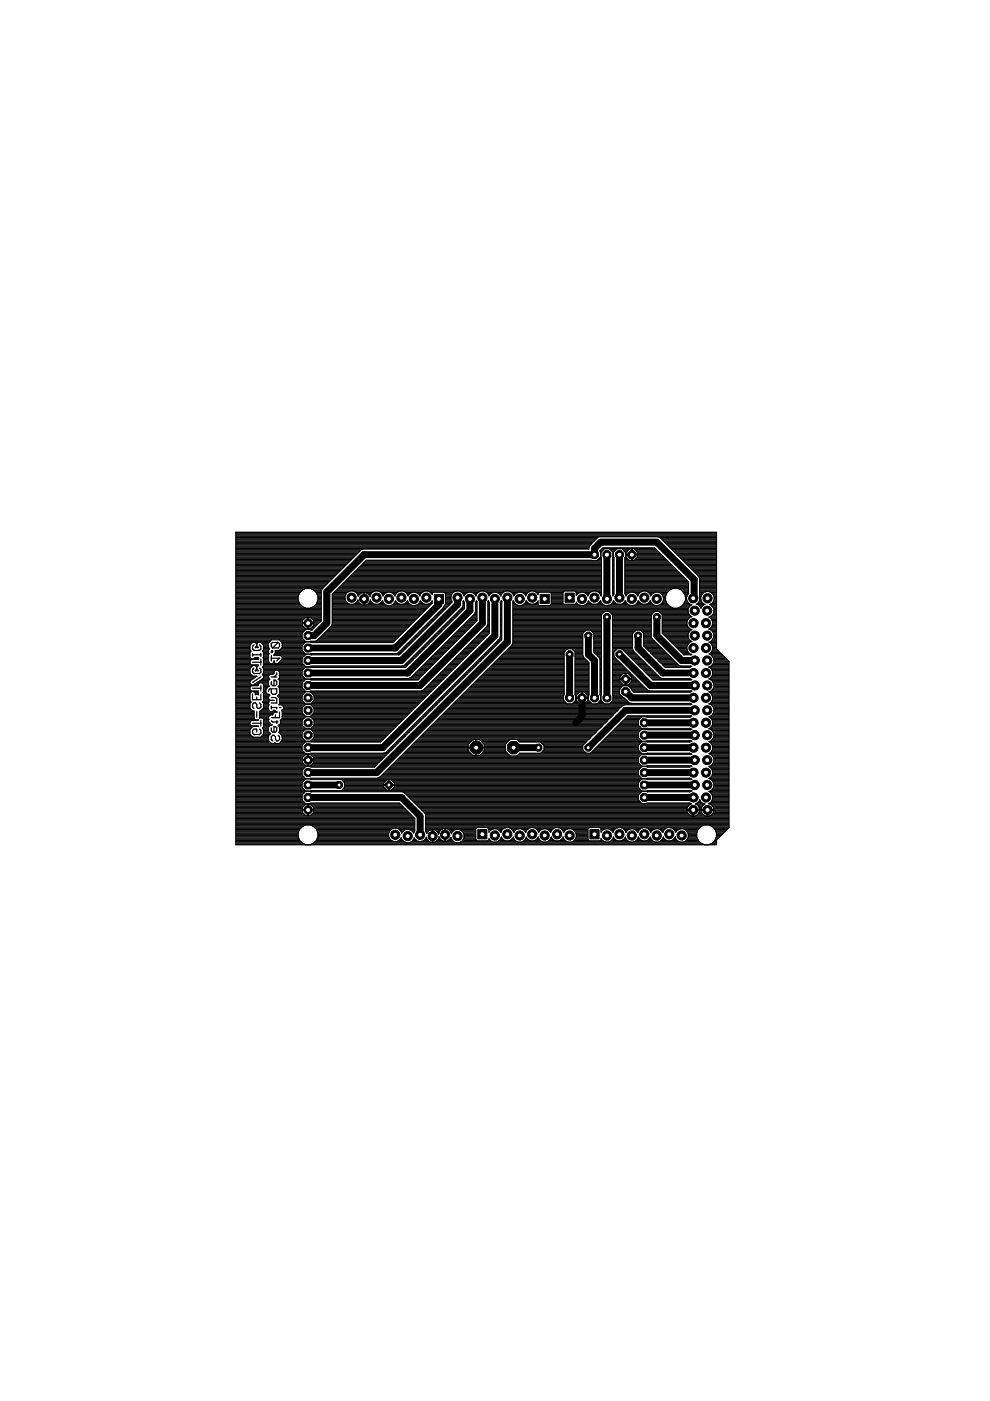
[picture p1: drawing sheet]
<svg xmlns="http://www.w3.org/2000/svg" width="210mm" height="297mm" viewBox="0 0 210 297" stroke-linecap="round" stroke-linejoin="round" font-family="sans-serif">
<g fill="none" stroke="#000" stroke-width=".28">
<path d="M53.6 138.5v.6M53.6 138.8h1.7M53.8 136.7l-.2 .3v.6l.2 .3h1.2l.3-.3v-.6l-.3-.3M55.3 138.5v.6M55.3 139.8v1.2M57.5 138h.3v.3h-.3zM57.5 139v1.1M57.5 139.6h1.8l-.6 .5M59 136.2l.3 .3v.6l-.3 .3h-1.2M59 136.2h-1.2l-.3 .3v.6l.3 .3M59 136.2l-1.2 1.2M53.6 147.2v1.2h1.7v-1.2"/>
<path d="M53.6 153.3h1.7M53.6 145.9h1.7M53.6 140.4h1.7M53.8 141.6l-.2 .3v.6l.2 .3h1.2l.3-.3v-.6l-.3-.3M54.4 147.8v.6M54.4 150.9v1.2M55 154.6l.3 .3v.6l-.3 .2h-1.2l-.2-.2v-.6l.2-.3h.6v.6M55 149l.3 .3v.6l-.3 .3h-.3l-.3-.3v-.6l-.3-.3h-.3l-.2 .3v.6l.2 .3M55.3 145.4v1.1M55.3 152.7v1.2M55.3 143.5l-1.7 1.2M57.5 147.9h.9l.3 .3v.9h-1.2"/>
<path d="M57.5 144.5v.6l.3 .3h.6l.3-.3v-.6l-.3-.3h-.3v1.2M57.5 146v.9l.3 .3h.6l.3-.3v-.9h-1.5l-.3 .3v.3M57.5 149.7v.6M57.5 154.3v.6l.3 .3h.6l.3-.3v-.6l-.3-.2h-.3v1.1M57.5 150h1.2v.3M57.5 152.8l.3 .3h1.2M57.5 143.5h1.2M58.4 151.6v.5M58.7 142.6v.3l-.6 .6M58.7 152.8v.6M59 155.9l.3 .3v.6l-.3 .3h-.3l-.3-.3v-.6l-.3-.3h-.3l-.3 .3v.6l.3 .3M59.3 151v1.1h-1.8"/>
<path d="M59.3 150h.3"/>
</g>
<g fill="none" stroke="#000" stroke-width=".21">
<path d="M50 112.8h101.9v24.8l2.7 2.7v35.2l-2.7 2.6v1h-101.9zM50 118.8h24.3M50 116.1h74.9M50 117.5h25.6M50 117.7h25.4M50 119.9h23.3M50 119.7h23.4M50 119.5h23.6M50 119.3h23.8M50 119.2h24M50 119h24.2M50 118.6h24.5"/>
<path d="M50 118.4h24.7M50 118.3h24.9M50 118.1h25.1M50 117.9h25.2M50 117.4h25.8M50 117.2h26M50 117h26.1M50 116.8h26.3M50 116.6h26.5M50 116.5h26.9M50 116.3h74.9M50 115.9h74.9"/>
<path d="M50 115.8h75M50 115.6h75.1M50 115.4h75.3M50 115.2h75.5M50 115h75.6M50 114.9h75.8M50 114.7h76M50 114.5h76.2M50 114.3h76.4M50 114.1h76.6M50 114h76.7M50 113.8h101.9"/>
<path d="M50 113.6h101.9M50 113.4h101.9M50 113.2h101.9M50 113.1h101.9M50 112.9h101.9M76.6 119.9h50.9M76.7 119.7h50.8M76.9 119.5h50.6M77.1 119.3h50.4M77.3 119.2h50.2M77.4 119h50.1M77.6 118.8h47.9"/>
<path d="M77.7 118.8l-7.3 7.2M126.6 118.8h.9M126.8 118.6h.7M127 118.4h.5M127.2 118.3h.3M127.2 117l.1 1.1-.7 .8-1.2-.1M127.2 117v-.2l.6-.7h11l7.2 7.3v2.4a1.39 1.39 0 0 0-.4 1.4 1.39 1.39 0 0 0 1.1 1l-.6 .5M127.2 116.8h.5M127.2 117h.3M127.3 117.5h.1M127.3 117.7h.1M127.3 118.1h.1"/>
<path d="M127.3 117.9h.1M127.3 117.4h.1M127.3 117.2h.1M127.3 116.6h.6M127.5 116.5h.5M127.7 116.3h11.2M129.3 116.5h1.4M129.5 116.6h1M129.7 116.8h.6M129.9 118.8h.3M129.9 119.9h.3M129.9 119.7h.3"/>
<path d="M129.9 119.5h.3M129.9 119.3h.3M129.9 119.2h.3M129.9 119h.3M129.9 118.6h.3M129.9 118.4h.3M129.9 118.3h.3M129.9 117h.2M129.9 117.5h.2M129.9 117.7h.2M129.9 118.1h.2M129.9 117.9h.2"/>
<path d="M129.9 117.4h.2M129.9 117.2h.2M132 116.5h1.4M132.2 116.6h1M132.3 116.8h.7M132.5 118.8h9M132.5 119.9h10M132.5 119.7h9.8M132.5 119.5h9.7M132.5 119.3h9.5M132.5 119.2h9.3M132.5 119h9.1"/>
<path d="M132.5 118.6h.8M132.5 118.4h.6M132.5 118.3h.4M132.5 117h.4M132.6 117.5h7.6M132.6 117.7h7.8M132.6 118.1h.2M132.6 117.9h.2M132.6 117.4h.2M132.6 117.2h.2M132.8 117.5v-.4l.7-.7h.4v2.4M132.8 117.7v.4"/>
<path d="M132.8 118.1l.7 .7M133.9 118.6h.2M133.9 118.4h.2M133.9 118.3h.2M133.9 118.1h.2M133.9 117.9h.2M133.9 117.4h.2M133.9 117.2h.2M133.9 117h.2M133.9 116.8h.2M133.9 116.6h.2M133.9 116.5h.2"/>
<path d="M134.6 116.5h4.5M134.7 118.6h6.6M134.7 116.6h4.6M134.8 118.4h6.3M134.9 116.8h4.6M135 118.3h5.9M135.1 117h4.6M135.2 117.5v-.4l-.7-.7h-.4v2.4M135.2 118.1l-.7 .7M135.2 117.7v.4M135.2 118.1h5.5M135.2 117.9h5.3"/>
<path d="M135.2 117.4h4.8M135.2 117.2h4.6M139.9 114h12M140.1 114.1h11.8M140.3 114.3h11.6M140.4 114.5h11.5M140.6 114.7h11.3M140.8 114.9h11.1M141 115h10.9M141.1 115.2h10.8M141.3 115.4h10.6M141.5 115.6h10.4"/>
<path d="M141.7 115.8h10.2M141.9 115.9h10M142 116.1h9.9M142.2 116.3h9.7M142.4 116.5h9.5M142.6 116.6h9.3M142.8 116.8h9.1M142.9 117h9M143.1 117.2h8.8M143.3 117.4h8.6M143.5 117.5h8.4M143.7 117.7h8.2"/>
<path d="M143.8 117.9h8.1M144 118.1h7.9M144.2 118.3h7.7M144.4 118.4h7.5M144.6 118.6h7.3M144.7 118.8h7.2M144.9 119h7M145.1 119.2h6.8M145.3 119.3h6.6M145.5 119.5h6.4M145.6 119.7h6.3M145.8 119.9h6.1"/>
<path d="M50 132.3h17.5M50 133.5h16.2M50 136h7.2M50 138.9h3M50 138.5h3M50 125.6h13.6M50 126.9h13.2M50 128.3h13.8M50 136.2h3.6M50 140h3.2M50 139.6h3.3M50 139.4h3.1"/>
<path d="M50 139.3h3M50 139.1h3M50 138.7h3M50 138.4h3M50 138.2h3.1M50 138h3.2M50 137.8h3M50 137.6h3M50 137.5h3M50 137.3h3M50 137.1h3M50 136.9h3"/>
<path d="M50 136.8h3M50 136.6h3.2M50 136.4h3.4M50 135.8h7.4M50 135.7h7.6M50 135.5h14.3M50 135.3h14.1M50 135.1h14.1M50 135h14.1M50 134.8h14.1M50 134.6h14.1M50 134.4h14.1"/>
<path d="M50 134.2h14.1M50 134h14.2M50 133.9h14.4M50 133.7h14.6M50 133.3h16.4M50 133.2h14.6M50 133h14.5M50 132.8h14.3M50 132.6h14.1M50 132.4h14.1M50 132.1h15.2M50 131.9h14.1"/>
<path d="M50 131.7h14.1M50 131.6h14.2M50 131.4h14.4M50 131.2h14.5M50 131h14.7M50 130.8h18.1M50 130.6h18.1M50 130.5h18.1M50 130.3h18.1M50 130.1h18.1M50 129.9h18.1M50 129.8h18.1"/>
<path d="M50 129.6h18.1M50 129.4h18.1M50 129.2h18.1M50 129h18.1M50 128.9h14.7M50 128.7h14.3M50 128.5h14M50 128.1h13.6M50 128h13.5M50 127.8h13.4M50 127.6h13.4M50 127.4h13.3"/>
<path d="M50 127.2h13.2M50 127.1h13.2M50 126.7h13.2M50 126.5h13.2M50 126.3h13.3M50 126.2h13.3M50 126h13.4M50 125.8h13.5M50 125.5h13.8M50 125.3h13.9M50 125.1h14.1M50 124.9h14.5"/>
<path d="M50 124.7h18.4M50 124.5h18.6M50 124.4h18.8M50 124.2h19M50 124h19.2M50 123.8h19.3M50 123.7h19.5M50 123.5h19.7M50 123.3h19.8M50 123.1h20M50 122.9h20.2M50 122.7h20.4"/>
<path d="M50 122.6h20.6M50 122.4h20.8M50 122.2h20.9M50 122h21.1M50 121.9h21.3M50 121.7h21.5M50 121.5h21.6M50 121.3h21.8M50 121.1h22M50 121h22.2M50 120.8h22.4M50 120.6h22.6"/>
<path d="M50 120.4h22.7M50 120.2h22.9M50 120.1h23.1M53 137.8v-1l.6-.6h.5l.3 .3v.4l-.3 .4h.7l-.3-.4v-.4l.3-.3h.4l.7 .6v1M53 137.8l.3 .3-.3 .2v1.1l.3 .3h.5l.3-.3 .8 .1M53.3 139.8l-.3 .4M53.8 139.6h1M54 139.4h.8M54.1 136.2h.6M54.1 137.3h.7M54.3 137.1h.3M54.3 136.4h.3"/>
<path d="M54.4 136.9h.1M54.4 136.8h.1M54.4 136.6h.1M54.9 139.5l-.1 .3h-4.8M55.3 136.2h1.7M55.5 136.4h1.5M55.6 136.6h1.4M55.7 138h1.3M55.7 138.2h1.3M55.8 139.5l.1 1.7-.3 .3 .3 .2v1l-.3 .3h1.6M55.8 139.4h1.2M55.8 136.8h1.2"/>
<path d="M55.9 138.9h1.1M55.9 138.5h1.1M55.9 139.8h1.1M55.9 137.8l-.3 .3 .3 .2-.1 1.2M55.9 140h1.1M55.9 139.6h1.1M55.9 139.3h1.1M55.9 139.1h1.1M55.9 138.7h1.1M55.9 138.4h1.1M55.9 137.8h1.1M55.9 137.6h1.2"/>
<path d="M55.9 137.5h1.2M55.9 137.3h1.1M55.9 137.1h1.1M55.9 136.9h1.1M57 137.3l.2 .2-.2 .3v.7l.1 .1-.1 .1v1.7M57 137.3v-1l.6-.6h1.6l.6 .6v1M58.1 138.9h6.6M58.2 138.7h26.6M58.3 138.5h6.4M58.4 138.4h6.1M58.4 138.2h5.9M58.4 138h5.7"/>
<path d="M59.2 135.7h5.3M59.3 137.8h4.8M59.4 135.8h5.2M59.5 137.6h4.6M59.6 136h23.9M59.6 139.1h4.9M59.6 140h4.5M59.6 137.5h4.5M59.8 139.3h4.5M59.8 136.2h4.9M59.8 139.8h4.3M59.8 137.3l-.6 .6h-.8v.6l-.3 .3v.2h1.4l.3 .3v.5l-.9 .9"/>
<path d="M59.8 139.6h4.3M59.8 139.4h4.3M59.8 137.3h4.3M59.8 137.1h4.3M59.8 136.9h4.3M59.8 136.8h4.4M59.8 136.6h4.6M59.8 136.4h4.7M64.1 134.2v1.1l.7 .7M64.1 132.6l.7 .7h.4v-2.4h-.4l-.7 .7v.4h2.4v-.4l-.7-.7h-.4v2.4h.4l.7-.7M64.1 132.2v.4M64.8 133.5l-.7 .7"/>
<path d="M65.2 133.2h.2M65.2 133h.2M65.2 132.8h.2M65.2 132.6h.2M65.2 132.4h.2M65.2 131.9h.2M65.2 131.7h.2M65.2 131.6h.2M65.2 131.4h.2M65.2 131.2h.2M65.2 131h.2M65.4 132.1h2.3"/>
<path d="M65.9 128.9h2.2M65.9 131h2.2M65.9 136.2l-1.1-.1-.7 .8v1l.7 .8 20.2-.2M66 133.2h.6M66.1 131.2h2M66.1 124.9h2.2M66.2 133h.6M66.3 131.4h1.8M66.3 132.8h.7M66.3 128.7h1.8M66.4 131.6h1.7M66.5 132.6h.6"/>
<path d="M66.5 125.1h1.7M66.5 132.2v.4M66.5 132.4h.8M66.5 131.9h1.3M66.5 131.7h1.5M66.6 128.5h1.5M66.7 125.3h1.4M66.8 128.3h1.3M66.9 125.5h1.2M67 128.1h1.1M67 125.6h1.1M67 135.8h16.7"/>
<path d="M67.1 128h1M67.1 125.8h1M67.2 127.8h.9M67.2 126h.9M67.2 127.6h.9M67.3 126.2h.8M67.3 127.4h.8M67.4 135.7h16.5M67.4 126.3h.7M67.4 126.9h.7M67.4 127.2h.7M67.4 127.1h.7"/>
<path d="M67.4 126.7h.7M67.4 126.5h.7M67.5 135.5h16.6M67.7 135.3h16.5M67.9 135.1h16.5M68.1 135h16.5M68.3 134.8h16.5M68.3 124.9l-.2 .4v6.3l-2 2-.3-.1M68.4 134.6h16.6M68.6 134.4h16.5M68.8 134.2h16.5M69 134h16.5"/>
<path d="M69.2 133.9h16.5M69.3 133.7h16.6M69.5 133.5h16.5M69.7 133.3h16.5M69.9 133.2h16.5M70.1 133h16.5M70.2 132.8h16.6M70.3 132.8l-3 2.9-.4 .2-1.1 .1M70.3 132.6h16.6M70.4 132.4h16.7M70.4 132.3h16.9M70.4 126v6.4l-.1 .4"/>
<path d="M70.4 126.9h2.8M70.4 128.3h11.7M70.4 132.1h17.1M70.4 131.9h17.3M70.4 131.7h17.4M70.4 131.6h17.6M70.4 131.4h17.8M70.4 131.2h18M70.4 131h18.1M70.4 130.8h18.3M70.4 130.6h18.5M70.4 130.5h18.7"/>
<path d="M70.4 130.3h18.9M70.4 130.1h19.1M70.4 129.9h19.2M70.4 129.8h19.4M70.4 129.6h19.6M70.4 129.4h19.8M70.4 129.2h19.9M70.4 129h20.1M70.4 128.9h20.3M70.4 128.7h20.5M70.4 128.5h20.7M70.4 128.1h6.1"/>
<path d="M70.4 128h3.5M70.4 127.8h3.2M70.4 127.6h3.1M70.4 127.4h2.9M70.4 127.2h2.9M70.4 127.1h2.8M70.4 126.7h2.8M70.4 126.5h2.8M70.4 126.3h2.8M70.4 126.2h2.9M70.5 126h2.8M70.6 125.8h2.9"/>
<path d="M70.8 125.6h2.9M71 125.5h3M71.2 125.3h56.3M71.4 125.1h56.1M71.5 124.9h56M71.7 124.7h55.8M71.9 124.5h55.6M72.1 124.4h55.4M72.2 124.2h55.3M72.4 124h55.1M72.6 123.8h54.9M72.8 123.7h54.7"/>
<path d="M73 123.5h54.5M73.2 123.3h54.3M73.3 123.1h54.2M73.5 122.9h54M73.7 122.7h53.8M73.9 122.6h53.6M74 122.4h53.5M74.2 122.2h53.3M74.4 122h53.1M74.6 121.9h52.9M74.8 121.7h52.7M75 121.5h52.5"/>
<path d="M75.1 121.3h52.4M75.2 125.5h4M75.2 128h1.1M75.3 121.1h52.2M75.4 125.6h3.6M75.5 127.8h.6M75.5 121h52M75.6 125.8h.9M75.6 127.6h.4M75.6 120.8h51.9M75.8 127.4h.1M75.8 126h.5"/>
<path d="M75.8 127.2h.1M75.8 126.2h.3M75.8 120.6h51.7M75.9 127.2a1.32 1.32 0 0 0 1.2 1.1M75.9 126.3h.1M76 120.4h51.5M76.2 120.2h51.3M76.4 120.1h51.1M77.1 125.6l-.6 .2-.6 .6a1.42 1.42 0 0 0-2-1 1.42 1.42 0 0 0-.3 2.3 1.42 1.42 0 0 0 2.3-.5M77.1 125.6v1.3h.2v-1.3l.6 .2 .5 .6a1.42 1.42 0 0 1 1.4-1.1 1.42 1.42 0 0 1 1.4 1.1M77.1 125.6h.1M77.1 128.3h.1"/>
<path d="M77.1 128.1h.2M77.1 128h.2M77.1 127.8h.2M77.1 127.6h.2M77.1 127.4h.2M77.1 127.2h.2M77.1 126.7h.2M77.1 126.5h.2M77.1 126.3h.2M77.1 126.2h.2M77.1 126h.2M77.1 125.8h.2"/>
<path d="M77.9 128.1h3.8M77.9 125.8h.9M78.1 128h1.1M78.1 126h.5M78.3 127.8h.6M78.3 126.2h.2M78.4 127.6h.3M78.4 126.3h.1M78.5 127.4h.1M78.5 127.2h.1M78.5 127.2a1.32 1.32 0 0 1-1.2 1.1v-1.2h-.2v1.2M78.5 127.2a1.39 1.39 0 0 0 1.3 .9 1.39 1.39 0 0 0 1.3-.8l.2 .5 .4 .4"/>
<path d="M80.4 125.5h4.1M80.5 128h1M80.7 125.6h1.4M80.8 127.8h.5M80.9 125.8h.8M80.9 127.6h.3M81 127.4h.2M81 126h.5M81.1 126.2h.2M81.2 126.3h.1M81.7 125.8l.5-.2h.6l.5 .2M81.7 125.8l-.5 .6"/>
<path d="M81.7 128.2l.5 .2h.6l.5-.2M82.9 125.6h1.3M82.9 128.3h4.4M83.3 128.2l.4-.4 .1-.5a1.4 1.4 0 0 0 1.3 .8 1.4 1.4 0 0 0 1.3-.8 1.41 1.41 0 0 0 1.4 1.1 1.41 1.41 0 0 0 1.3-1.1 1.39 1.39 0 0 0 1.3 .8 1.39 1.39 0 0 0 1.2-.7v.5l-8.3 8.3h-17.4M83.3 125.8l.4 .6M83.3 128.1h3.6M83.3 125.8h.8M83.5 126h.4M83.5 128h1M83.7 127.8h.5M83.7 126.2h.1M83.7 126.4a1.41 1.41 0 0 1 1.4-1.1 1.41 1.41 0 0 1 1.4 1.1"/>
<path d="M83.7 127.6h.3M83.7 126.3h.1M83.8 127.4h.1M84.5 138.4h.7M84.6 138.2h.7M84.8 138h.7M85 137.8h.7M85.2 137.6h.7M85.4 137.5h.6M85.6 137.3h.6M85.7 137.1h.7M85.7 125.5h4.1"/>
<path d="M85.8 128h1M85.9 136.9h.7M86 125.6h1.4M86 127.8h.6M86.1 136.8h.7M86.2 125.8h.8M86.2 127.6h.3M86.3 136.6h.7M86.3 127.4h.1M86.3 126h.5M86.4 126.2h.2M86.4 136.4h.7"/>
<path d="M86.5 126.3h.1M86.6 136.2h.7M86.8 136h.7M86.8 140h.7M87 139.8h.7M87 135.8h.7M87.2 135.7h.6M87.2 139.6h.7M87.4 139.4h.6M87.4 135.5h.6M87.5 135.3h.7M87.5 139.3h.7"/>
<path d="M87.7 139.1h.7M87.7 135.1h.7M87.9 135h.7M87.9 138.9h.7M88.1 138.7h.7M88.1 134.8h.6M88.2 125.6h1.3M88.2 128.3h3M88.2 134.6h.7M88.3 138.5h.6M88.4 138.4h.7M88.4 134.4h.7"/>
<path d="M88.6 125.8h.7M88.6 128.1h2.8M88.6 134.2h.7M88.6 138.2h.7M88.8 128h.9M88.8 126h.4M88.8 134h.7M88.8 138h.7M88.9 126.2h.2M88.9 126.2a1.42 1.42 0 0 0-2.4 .2M88.9 126.2l.1 .2M88.9 127.8h.6"/>
<path d="M89 133.9h.6M89 137.8h.6M89 127.6h.3M89 126.3h.1M89 126.4a1.39 1.39 0 0 1 1.2-1.1 1.39 1.39 0 0 1 1.4 .7v-.2l.3-.2h2.3l.2 .2v2.3l-.2 .3M89.1 127.4h.1M89.1 133.7h.7M89.2 137.6h.6M89.3 133.5h.7M89.3 137.5h.7M89.5 133.3h.7M89.5 137.3h.7"/>
<path d="M89.7 137.1h.7M89.7 133.2h.7M89.9 133h.6M89.9 136.9h.7M90 136.8h.7M90 132.8h.7M90.2 132.6h.7M90.2 136.6h.7M90.4 136.4h.7M90.4 132.4h.7M90.6 132.3h.6M90.6 136.2h.7"/>
<path d="M90.8 136h.6M90.8 132.1h.6M90.8 140h2M90.9 131.9h.7M91 139.8h2M91 135.8h.6M91 125.5h5.4M91 128h.6M91.1 135.7h.7M91.1 131.7h.7M91.1 139.6h2M91.3 125.6h.5"/>
<path d="M91.3 131.6h.7M91.3 139.4h2M91.3 135.5h.7M91.3 127.8h.3M91.5 125.8h.2M91.5 135.3h.7M91.5 131.4h.7M91.5 127.6h.1M91.5 139.3h2M91.6 127.4h.1M91.6 126h.1M91.7 131.2h.6"/>
<path d="M91.7 139.1h2M91.7 135.1h.7M91.8 135h.7M91.8 131h.7M91.9 138.9h2M92 130.8h.7M92 138.7h2M92 134.8h.7M92.2 134.6h.7M92.2 130.6h.7M92.2 138.5h2M92.4 130.5h.6"/>
<path d="M92.4 138.4h2M92.4 134.4h.7M92.6 134.2h.6M92.6 130.3h.6M92.6 138.2h2M92.7 130.1h.7M92.8 138h1.9M92.8 134h.6M92.9 133.9h.7M92.9 129.9h.7M92.9 137.8h2M93.1 129.8h.7"/>
<path d="M93.1 137.6h2M93.1 133.7h.7M93.3 133.5h.7M93.3 129.6h.6M93.3 137.5h2M93.5 129.4h.6M93.5 137.3h2M93.5 133.3h.6M93.6 129.2h.7M93.6 133.2h.7M93.7 137.1h2M93.8 129h.7"/>
<path d="M93.8 136.9h2M93.8 133h.7M94 128.9h.7M94 132.8h.7M94 136.8h2M94.1 128.7h.7M94.1 128.5h.9M94.2 132.6h.6M94.2 128.4l-.2 .4-9.5 9.6-.5 .2M94.2 128.4h.1M94.2 136.6h2M94.2 125.6h1.9"/>
<path d="M94.3 128.3h.9M94.4 132.4h.6M94.4 136.4h2M94.4 128.1h1M94.4 125.8h1.5M94.4 126.9h1.2M94.4 128h1.2M94.4 127.8h1.3M94.4 127.6h1.4M94.4 127.4h1.4M94.4 127.2h1.3M94.4 127.1h1.2"/>
<path d="M94.4 126.7h1.2M94.4 126.5h1.2M94.4 126.3h1.2M94.4 126.2h1.3M94.4 126h1.4M94.5 132.3h.7M94.6 136.2h1.9M94.7 136h2M94.7 132.1h.7M94.9 131.9h.7M94.9 135.8h2M95.1 135.7h2"/>
<path d="M95.1 131.7h.7M95.2 131.6h.7M95.3 135.5h2M95.4 135.3h2.1M95.4 131.4h.7M95.6 131.2h.7M95.6 135.1h2M95.8 135h2M95.8 131h.7M95.8 127.5h.1M95.8 127.5l-11.2 11.4-19.8-.1-.7 .7v1.1l.7 .7 20.5-.1 .5-.2 12.2-12.2 .2-.4v-.9M96 130.8h.6"/>
<path d="M96 134.8h2M96.1 140h2M96.2 134.6h2M96.2 130.6h.6M96.2 139.8h2M96.3 130.5h.7M96.4 134.4h1.9M96.4 139.6h2M96.5 134.2h2M96.5 130.3h.7M96.6 139.4h2M96.7 130.1h.7"/>
<path d="M96.7 134h2M96.8 139.3h2M96.9 133.9h2M96.9 129.9h.7M97 139.1h2M97 129.8h.7M97.1 133.7h2M97.1 138.9h2M97.2 133.5h2M97.2 129.6h.7M97.3 138.7h2M97.4 129.4h.7"/>
<path d="M97.4 133.3h2M97.5 138.5h2M97.6 133.2h2M97.6 129.2h.7M97.6 125.5h4.1M97.7 138.4h2M97.8 129h.6M97.8 133h2M97.9 138.2h1.9M97.9 125.6h1.4M98 132.8h1.9M98 128.9h.5"/>
<path d="M98 138h2M98 128.7h.5M98.1 125.8h.7M98.1 128.5h.4M98.1 132.6h2M98.2 128.3h.3M98.2 128.1h.3M98.2 128h.3M98.2 127.8h.3M98.2 127.6h.2M98.2 127.5h.1M98.2 127.5l.1-.2 .2 .5"/>
<path d="M98.2 137.8h2M98.2 127.4h.1M98.2 126h.5M98.3 126.2h.2M98.3 132.4h2M98.4 126.3h.1M98.4 126.4a1.42 1.42 0 0 0-2-1 1.42 1.42 0 0 0-.6 2.1M98.4 137.6h2M98.5 127.8v1.2l-12.5 12.5-20.2-.1M98.5 132.3h2M98.6 137.5h2M98.7 132.1h2"/>
<path d="M98.8 137.3h2M98.9 131.9h2M98.9 137.1h2M99 131.7h2M99.1 136.9h2M99.2 131.6h1.9M99.3 136.8h2M99.4 131.4h1.7M99.5 136.6h2M99.6 131.2h1.5M99.7 136.4h1.9M99.8 131h1.3"/>
<path d="M99.8 136.2h2M99.9 130.8h1.2M100 136h2M100 125.6h1.4M100.1 130.6h1M100.2 135.8h2M100.3 130.5h.8M100.3 130.5l-13.2 13.2-.4 .1-20.9 .1M100.4 135.7h2M100.4 125.8a1.39 1.39 0 0 0-2 .6M100.4 125.8l.4 .4M100.5 125.8h.7"/>
<path d="M100.5 130.3h.6M100.5 135.5h2.1M100.6 126h.5M100.6 130.1h.5M100.7 129.9h.4M100.7 135.3h2M100.8 127.8l.2-.5 .1 4.3-12.5 12.6-23.8-.1-.7 .7M100.8 128.3h.3M100.8 127.8v1.9l-.5 .8M100.8 129.8h.3M100.8 129.6h.3M100.8 129.4h.3"/>
<path d="M100.8 129.2h.3M100.8 129h.3M100.8 128.9h.3M100.8 128.7h.3M100.8 128.5h.3M100.8 128.1h.3M100.8 128h.3M100.8 126.2l.1 .2M100.8 127.8h.3M100.8 126.2h.2M100.9 126.4a1.41 1.41 0 0 1 1.4-1.1 1.41 1.41 0 0 1 1.4 1.1M100.9 135.1h2"/>
<path d="M100.9 127.6h.2M100.9 126.3h.1M101 127.4h.1M101.1 135h2M101.3 134.8h2M101.3 140h.7M101.5 134.6h1.9M101.5 139.8h.7M101.6 134.4h2M101.7 139.6h.7M101.8 134.2h2M101.9 139.4h.7"/>
<path d="M102 134h1.8M102.1 139.3h.6M102.2 133.9h1.6M102.2 139.1h.7M102.3 133.7h1.5M102.4 138.9h.7M102.5 133.5h1.3M102.6 138.7h.7M102.7 133.3h1.1M102.8 138.5h.7M102.9 133.2h.9M102.9 125.5h4.1"/>
<path d="M103 138.4h.6M103.1 133h.7M103.1 138.2h.7M103.2 125.6h1.3M103.3 132.8h.5M103.3 132.8l-13.6 13.5-.4 .2-24.5 .1-.7-.8v-1M103.3 138h.7M103.3 132.6h.5M103.4 125.8h.7M103.4 132.4h.4M103.4 132.3h.4M103.4 128.3h.4"/>
<path d="M103.4 127.5v4.9l-.1 .4M103.4 132.1h.4M103.4 131.9h.4M103.4 131.7h.4M103.4 131.6h.4M103.4 131.4h.4M103.4 131.2h.4M103.4 131h.4M103.4 130.8h.4M103.4 130.6h.4M103.4 130.5h.4M103.4 130.3h.4"/>
<path d="M103.4 130.1h.4M103.4 129.9h.4M103.4 129.8h.4M103.4 129.6h.4M103.4 129.4h.4M103.4 129.2h.4M103.4 129h.4M103.4 128.9h.4M103.4 128.7h.4M103.4 128.5h.4M103.4 128.1h.4M103.4 128h.4"/>
<path d="M103.4 127.8h.3M103.4 127.6h.3M103.5 127.5h-.1M103.5 127.5v-.2l.3 .6M103.5 137.8h.7M103.5 127.4h.1M103.5 126h.4M103.6 126.2h.2M103.7 126.3h.1M103.7 137.6h.7M103.8 134.3l-23.1 23.1-15.9-.1-.7 .7v1l.7 .8 1.1-.1M103.8 127.9v6.4"/>
<path d="M103.9 137.5h.6M104 137.3h.7M104.1 125.8a1.42 1.42 0 0 1 2.1 .6M104.1 125.8l-.4 .6M104.2 137.1h.7M104.4 136.9h.7M104.6 136.8h.6M104.8 136.6h.6M104.9 136.4h.7M105.1 136.2h.7M105.3 136h.7M105.3 140h14.3"/>
<path d="M105.3 125.6h1.4M105.5 135.8h.7M105.5 139.8h14.1M105.6 135.7h.7M105.7 139.6h13.9M105.7 125.8h.8M105.8 135.5h.6M105.9 139.4h13.7M105.9 126h.4M106 135.3h.4M106 139.3h13.6M106 135.1h.4"/>
<path d="M106.1 132.3h.3M106.1 133.5h.3M106.1 128.3h.3M106.1 127.9v7.1l-.2 .4-24.1 24.1-.4 .2M106.1 135h.3M106.1 134.8h.3M106.1 134.6h.3M106.1 134.4h.3M106.1 134.2h.3M106.1 134h.3M106.1 133.9h.3M106.1 133.7h.3"/>
<path d="M106.1 133.3h.3M106.1 133.2h.3M106.1 133h.3M106.1 132.8h.3M106.1 132.6h.3M106.1 132.4h.3M106.1 132.1h.3M106.1 131.9h.3M106.1 131.7h.3M106.1 131.6h.3M106.1 131.4h.3M106.1 131.2h.3"/>
<path d="M106.1 131h.3M106.1 130.8h.3M106.1 130.6h.3M106.1 130.5h.3M106.1 130.3h.3M106.1 130.1h.3M106.1 129.9h.3M106.1 129.8h.3M106.1 129.6h.3M106.1 129.4h.3M106.1 129.2h.3M106.1 129h.3"/>
<path d="M106.1 128.9h.3M106.1 128.7h.3M106.1 128.5h.3M106.1 128.1h.3M106.1 128h.3M106.1 127.8h.3M106.1 126.2h.2M106.2 127.6h.2M106.2 126.3h.1M106.2 126.4a1.41 1.41 0 0 1 1.4-1.1 1.41 1.41 0 0 1 1.3 1.1M106.2 139.1h13.4M106.3 127.4h.1"/>
<path d="M106.4 127.5h.1M106.4 138.9h13.2M106.4 127.5l-.1-.2-.2 .6M106.4 127.5v8.1l-27 27M106.6 138.7h13M106.7 138.5h12.9M106.9 138.4h12.7M107.1 138.2h12.6M107.3 138h12.5M107.5 137.8h12.5M107.6 137.6h12.6M107.8 137.5h15.8"/>
<path d="M108 137.3h15.6M108.2 125.5h4M108.2 137.1h15.4M108.4 136.9h15.2M108.5 125.6h1.3M108.5 136.7l-28 28.1-.4 .2-15.3 .1-.7-.8v-1l.7-.8 1.1 .1M108.5 136.8h15.1M108.6 136.6h15M108.6 125.8h.8M108.7 136.4h14.9M108.7 132.3h18.8M108.7 133.5h18.8"/>
<path d="M108.7 136h14.9M108.7 128.3h1.1M108.7 136.2h14.9M108.7 135.8h14.9M108.7 135.7h14.9M108.7 135.5h14.9M108.7 135.3h14.9M108.7 135.1h14.9M108.7 135h14.9M108.7 134.8h14.9M108.7 134.6h14.9M108.7 134.4h14.9"/>
<path d="M108.7 134.2h14.9M108.7 134h15.1M108.7 133.9h15.3M108.7 133.7h15.4M108.7 133.3h18.8M108.7 133.2h18.8M108.7 133h18.8M108.7 132.8h18.8M108.7 132.6h18.8M108.7 132.4h18.8M108.7 132.1h18.8M108.7 131.9h18.8"/>
<path d="M108.7 131.7h18.8M108.7 131.6h18.8M108.7 131.4h18.8M108.7 131.2h18.8M108.7 131h18.8M108.7 130.8h18.8M108.7 130.6h18.8M108.7 130.5h18.8M108.7 130.3h18.9M108.7 130.1h19M108.7 129.9h19.2M108.7 129.8h19.4"/>
<path d="M108.7 129.6h37.2M108.7 129.4h37.2M108.7 129.2h37.2M108.7 129h37.3M108.7 128.9h33.9M108.7 128.7h33.5M108.7 128.5h33.2M108.7 128.1h.7M108.7 128h.5M108.7 127.8h.3M108.7 127.6h.2M108.8 127.4h.1"/>
<path d="M108.8 126h.4M108.9 126.2h.1M108.9 126.3h.1M109 126.2l-.1 .2M109.4 125.8l.5-.2h.6l.5 .2M109.4 128.2l.5 .2h.6l.5-.2M109.4 128.2l-.4-.4-.2-.5-.1 9-.2 .4M109.4 125.8l-.4 .4M110.6 125.6h1.4M110.6 128.3h3.7M111 125.8l.5 .6M111 128.1h3.1"/>
<path d="M111 125.8h.8M111.2 126h.4M111.2 128h1M111.4 127.8h.5M111.4 126.2h.1M111.5 126.4a1.41 1.41 0 0 1 1.2-1.1 1.41 1.41 0 0 1 1.4 .7v-.2l.2-.2h2.3l.3 .2v2.3l-.3 .3h-2.3l-.2-.3v-.7a1.41 1.41 0 0 1-1.3 .7 1.41 1.41 0 0 1-1.2-.8l-.2 .5-.4 .4M111.5 127.6h.3M111.5 126.3h.1M111.5 127.4h.1M113.5 125.5h6M113.5 128h.6M113.7 125.6h.6"/>
<path d="M113.7 127.8h.4M113.9 125.8h.2M113.9 127.6h.2M114.1 127.4h.1M114.1 126h.1M116.7 125.6h2.7M116.7 128.3h6.3M116.9 125.8h2.5M116.9 126.9h2.5M116.9 128.1h5.7M116.9 128h2.6M116.9 127.8h2.5"/>
<path d="M116.9 127.6h2.5M116.9 127.4h2.5M116.9 127.2h2.5M116.9 127.1h2.5M116.9 126.7h2.5M116.9 126.5h2.5M116.9 126.3h2.5M116.9 126.2h2.5M116.9 126h2.5M119.8 138.1l-.2 .1v9.1M119.8 138.1h.1M120.1 137.7h.1"/>
<path d="M120.1 137.7l.2-.1h.9l.2 .1M120.1 137.7l-.3 .4M121.3 137.6h2.3M121.4 137.7h.1M121.4 137.7l.4 .4M121.5 137.8h2.1M121.7 138h1.9M121.8 138.1l.1 .1v9.1M121.8 138.1h.1M121.9 138.2h1.7M121.9 138.9h1.7M121.9 138.5h1.7"/>
<path d="M121.9 139.8h2.3M121.9 140h2.5M121.9 139.6h2.1M121.9 139.4h1.9M121.9 139.3h1.8M121.9 139.1h1.7M121.9 138.7h1.7M121.9 138.4h1.7M122 125.5h3.5M122.1 128h.3M122.2 125.6h.8M122.2 127.8h.1"/>
<path d="M122.2 126.2h.1M122.2 126h.2M122.2 125.8h.4M122.2 126.2v.1v-.7l-.3-.3h-2.3l-.2 .3v2.3l.2 .2h2.3l.3-.2v-.3l.4 .6M122.6 125.8l.5-.2 1.1 .2M122.6 128.2a1.41 1.41 0 0 0 2.2-.9 1.4 1.4 0 0 0 1.2 .8 1.4 1.4 0 0 0 1.3-.8 1.4 1.4 0 0 0 2.2 .9M122.6 125.8l-.4 .4M123.7 134.1h.1M123.8 125.6h1.4M123.8 128.3h4.5M124.1 133.8h.1M124.2 125.8l.4 .4"/>
<path d="M124.2 125.8h.8M124.2 128.1h3.7M124.4 128h1M124.4 126h.4M124.6 126.2h.2M124.6 126.2l.1 .2M124.6 127.8h.5M124.7 126.3h.1M124.7 126.4a1.41 1.41 0 0 1 1.3-1.1 1.41 1.41 0 0 1 1.4 1.1M124.7 127.6h.3M124.7 127.4h.1M125.3 133.7h2.2"/>
<path d="M125.4 133.8l-.2-.2h-1l-.6 .7v4.7l.1 .4 1.2 1.1M125.4 133.8h.1M125.4 133.8l.3 .3M125.5 133.9h2M125.7 134h1.8M125.7 134.1l.2 .2v3.9l1.1 1.2 .2 .4M125.7 134.1h.1M125.9 134.2h1.6M125.9 136h1.6M125.9 136.2h1.6M125.9 138.2h1.6M125.9 138h1.6"/>
<path d="M125.9 137.8h1.6M125.9 137.6h1.6M125.9 137.5h1.6M125.9 137.3h1.6M125.9 137.1h1.6M125.9 136.9h1.6M125.9 136.8h1.6M125.9 136.6h1.6M125.9 136.4h1.6M125.9 135.8h1.6M125.9 135.7h1.6M125.9 135.5h1.6"/>
<path d="M125.9 135.3h1.6M125.9 135.1h1.6M125.9 135h1.6M125.9 134.8h1.6M125.9 134.6h1.6M125.9 134.4h1.6M126 138.4h1.5M126.2 138.5h1.3M126.4 138.7h1.1M126.6 138.9h.9M126.6 125.5h.9M126.7 128h1"/>
<path d="M126.7 139.1h.8M126.9 139.3h.6M126.9 125.6h.6M127 127.8h.5M127.1 139.4h.4M127.1 139.6h.4M127.1 125.8h.4M127.1 127.6h.3M127.2 139.8v7.5M127.2 139.8h.3M127.2 140h.3M127.3 126h.2"/>
<path d="M127.3 127.4h.1M127.3 126.2h.2M127.4 126.3h.1M127.5 126.2l-.1 .2M127.5 126.2l-.1-9.1 .8-.7h1l.7 .7v9.1M127.5 126.2h.1M127.7 130.2h.1M128 129.8h.1M129.1 128.3h4.5M129.3 129.8h9.4M129.3 129.8l.4 .4M129.3 129.8h.1"/>
<path d="M129.3 129.8l-.1-.2h-1l-.7 .7v17M129.5 129.9h9M129.5 128.2l.6-.9a1.38 1.38 0 0 0 1.2 .8 1.38 1.38 0 0 0 1.3-.8 1.43 1.43 0 0 0 2.2 .9M129.5 128.1h3.7M129.6 130.1h8.7M129.7 130.2l.2 .1v17M129.7 130.2h.1M129.7 128h1M129.8 130.3h8.3M129.9 132.3h8.2M129.9 133.5h8.2M129.9 136h4.2"/>
<path d="M129.9 138.9h.3M129.9 138.5h.3M129.9 125.6h.3M129.9 136.2h4.2M129.9 139.8h.9M129.9 126.2h.1M129.9 140h1M129.9 139.6h.7M129.9 139.4h.5M129.9 139.3h.3M129.9 139.1h.3M129.9 138.7h.3"/>
<path d="M129.9 138.4h.3M129.9 138.2h.3M129.9 138h.5M129.9 137.8h.7M129.9 137.6h.9M129.9 137.5h4.2M129.9 137.3h4.2M129.9 137.1h4.2M129.9 136.9h4.2M129.9 136.8h4.2M129.9 136.6h4.2M129.9 136.4h4.2"/>
<path d="M129.9 135.8h4.2M129.9 135.7h4.2M129.9 135.5h4.2M129.9 135.3h4.2M129.9 135.1h4.2M129.9 135h4.2M129.9 134.8h4.2M129.9 134.6h4.2M129.9 134.4h4.2M129.9 134.2h4.3M129.9 134h4.4M129.9 133.9h4.6"/>
<path d="M129.9 133.7h4.8M129.9 133.3h8.2M129.9 133.2h8.2M129.9 133h8.2M129.9 132.8h8.2M129.9 132.6h8.2M129.9 132.4h8.2M129.9 132.1h8.2M129.9 131.9h8.2M129.9 131.7h8.2M129.9 131.6h8.2M129.9 131.4h8.2"/>
<path d="M129.9 131.2h8.2M129.9 131h8.2M129.9 130.8h8.2M129.9 130.6h8.2M129.9 130.5h8.2M129.9 127.8h.5M129.9 126h.2M129.9 125.8h.3M129.9 125.5h.3M129.9 125.3h.3M129.9 125.1h.3M129.9 124.9h.3"/>
<path d="M129.9 124.7h.3M129.9 124.5h.3M129.9 124.4h.3M129.9 124.2h.3M129.9 124h.3M129.9 123.8h.3M129.9 123.7h.3M129.9 123.5h.3M129.9 123.3h.3M129.9 123.1h.3M129.9 122.9h.3M129.9 122.7h.3"/>
<path d="M129.9 122.6h.3M129.9 122.4h.3M129.9 122.2h.3M129.9 122h.3M129.9 121.9h.3M129.9 121.7h.3M129.9 121.5h.3M129.9 121.3h.3M129.9 121.1h.3M129.9 121h.3M129.9 120.8h.3M129.9 120.6h.3"/>
<path d="M129.9 120.4h.3M129.9 120.2h.3M129.9 120.1h.3M129.9 126.2l.1 .2M129.9 127.6h.3M129.9 126.3h.1M130 126.4l.2-.5-.1-8.8 .7-.7h1l.8 .7-.1 8.8 .2 .5M130 127.4h.1M130.3 138.1l-.1 .1v1l7.1 7.1 .4 .2 9 .1-.5 .2M130.3 138.1h.1M130.3 139.4h.1M130.7 137.7h.1"/>
<path d="M130.7 137.7l.2-.1h.9l.2 .1M130.7 137.7l-.4 .4M131.9 137.6h2.2M132 128h1M132 137.7h.1M132.1 137.8h2.1M132.2 138h2.1M132.2 127.8h.6M132.4 127.6h.3M132.4 138.2h2M132.5 125.6h1.1M132.5 125.8h.7"/>
<path d="M132.5 125.5h3.5M132.5 125.3h9.3M132.5 125.1h9.5M132.5 124.9h9.9M132.5 124.7h13.5M132.5 124.5h13.5M132.5 124.4h13.5M132.5 124.2h13.5M132.5 124h13.5M132.5 123.8h13.5M132.5 123.7h13.5M132.5 123.5h13.5"/>
<path d="M132.5 123.3h13.4M132.5 123.1h13.3M132.5 122.9h13.1M132.5 122.7h12.9M132.5 122.6h12.7M132.5 122.4h12.5M132.5 122.2h12.4M132.5 122h12.2M132.5 121.9h12M132.5 121.7h11.8M132.5 121.5h11.6M132.5 121.3h11.5"/>
<path d="M132.5 121.1h11.3M132.5 121h11.1M132.5 120.8h10.9M132.5 120.6h10.8M132.5 120.4h10.6M132.5 120.2h10.4M132.5 120.1h10.2M132.5 127.4h.1M132.5 126h.5M132.6 138.4h2M132.6 126.2h.2M132.7 126.3h.1"/>
<path d="M132.8 126.2l-.1 .2M132.8 138.5h2M133 138.7h2M133.2 138.9h1.9M133.3 139.1h2M133.5 139.3h2M133.7 139.4h2M133.9 139.6h2M134 139.8h2M134.1 134.3v3.3l.2 .5 5.6 5.6 .4 .1h5.9l.5 .3-8.3 .1-6.4-6.5M134.2 140h2M134.3 134.1h.1"/>
<path d="M134.4 125.6h1.3M134.4 128.3h4.4M134.6 133.8h.1M134.8 125.8a1.45 1.45 0 0 0-2 .4M134.8 128.2l.5-.9a1.4 1.4 0 0 0 1.3 .8 1.4 1.4 0 0 0 1.3-.8l.6 .9M134.8 125.8l.4 .6M134.8 128.1h3.6M134.8 125.8h.7M135 128h1M135 126h.4M135.1 126.2h.2M135.1 127.8h.6"/>
<path d="M135.2 126.4a1.41 1.41 0 0 1 1.4-1.1 1.41 1.41 0 0 1 1.4 1.1M135.2 127.6h.3M135.2 126.3h.1M135.3 127.4h.1M135.9 133.7h2.2M136 133.8l-.2-.2h-1l-.7 .7M136 133.8l.3 .3M136 133.8h.1M136.1 133.9h2M136.2 134h1.9M136.3 134.1l.2 .2M136.3 134.1h.1"/>
<path d="M136.4 134.2h1.7M136.5 136.9l4.6 4.6 5.1 .1 .5-.3-.2-.1M136.5 136h2.4M136.5 134.3v2.6M136.5 136.2h2.6M136.5 136.9h3.3M136.5 136.8h3.1M136.5 136.6h2.9M136.5 136.4h2.7M136.5 135.8h2.2M136.5 135.7h2M136.5 135.5h1.8"/>
<path d="M136.5 135.3h1.7M136.5 135.1h1.7M136.5 135h1.6M136.5 134.8h1.6M136.5 134.6h1.6M136.5 134.4h1.6M136.7 137.1h3.3M136.8 137.3h3.3M137 137.5h3.3M137.2 137.6h3.3M137.2 125.5h4.5M137.3 128h1"/>
<path d="M137.4 137.8h3.3M137.5 125.6h1.4M137.5 127.8h.6M137.5 138h3.4M137.7 125.8h.8M137.7 138.2h3.3M137.7 127.6h.3M137.8 126h.5M137.8 127.4h.1M137.9 138.4h3.3M137.9 126.2h.2M138 126.3h.1"/>
<path d="M138.1 138.5h3.3M138.1 126.2l-.1 .2M138.3 130.2h.1M138.3 138.7h3.3M138.4 138.9h3.4M138.5 125.8l.5-.2h.5l.5 .2M138.5 128.2l.5 .2h.5l.5-.2M138.5 125.8l-.4 .4M138.6 129.8h.1M138.6 139.1h3.3M138.8 139.3h3.3M139 139.4h3.3"/>
<path d="M139.1 139.6h3.4M139.3 139.8h3.3M139.5 140h3.3M139.7 125.6h1.8M139.7 128.3h2M139.8 129.8h6.1M140 129.9h6M140 125.8l.4 .4 .3 .5M140.1 128.1h1.5M140.1 125.8h1.3M140.2 130.1h5.8M140.2 130.2l-.5-.6h-.9l-.7 .7v4.7l.2 .4 5.3 5.3"/>
<path d="M140.2 130.2l.2 .1v4M140.2 130.2h.1M140.3 128h1.1M140.3 126h1M140.4 130.3h5.7M140.4 132.3h5.2M140.4 133.5h6.2M140.4 134.3l4.6 4.6h1.5M140.4 134.2h5.6M140.4 134h5.7M140.4 133.9h5.8M140.4 133.7h6"/>
<path d="M140.4 133.3h5.9M140.4 133.2h5.7M140.4 133h5.5M140.4 132.8h5.4M140.4 132.6h5.3M140.4 132.4h5.3M140.4 132.1h5.2M140.4 131.9h5.2M140.4 131.7h5.3M140.4 131.6h5.4M140.4 131.4h5.4M140.4 131.2h5.6"/>
<path d="M140.4 131h5.8M140.4 130.8h6.1M140.4 130.6h6.1M140.4 130.5h5.9M140.4 127.8h1M140.4 126.2h.8M140.5 127.6h.8M140.5 126.3h.7M140.5 134.4h5.4M140.6 127.4h.6M140.6 126.5h.5M140.7 126.9h.4"/>
<path d="M140.7 126.7v.6l-.3 .5-.4 .4M140.7 127.2h.4M140.7 127.1h.4M140.7 126.7h.4M140.7 134.6h5.2M140.9 134.8h5M141.1 135h4.8M141.3 135.1h4.6M141.5 135.3h4.5M141.6 135.5h4.5M141.8 135.7h4.4M142 135.8h4.4"/>
<path d="M142 125.1a2.13 2.13 0 0 0-.4 3.1 2.13 2.13 0 0 0 3.2 0 2.13 2.13 0 0 0-.4-3.1M142 125.1l.8-.3h.8l.8 .3M142.2 136h4.5M142.3 136.2h4M142.5 136.4h3.6M142.7 136.6h3.2M142.9 136.8h2.9M143.1 136.9h2.6M143.2 137.1h2.4M143.4 137.3h2.2M143.6 137.5h2M143.8 137.6h1.8"/>
<path d="M143.8 128.9h2.2M144 137.8h1.7M144 124.9h2M144.1 138h1.7M144.2 128.7h1.9M144.3 138.2h1.6M144.4 125.1h1.6M144.5 138.4h1.5M144.5 128.5h1.8M144.6 125.3h1.4M144.7 138.5h1.5M144.7 128.3h1.8"/>
<path d="M144.8 125.5h1.2M144.9 138.7h1.7M144.9 128.1h1.6M144.9 125.6h1.1M145 128h1.1M145 125.8h1M145.1 127.8h.8M145.1 126h.8M145.2 127.6h.6M145.2 126.2h.6M145.2 127.4h.5M145.3 126.3h.4"/>
<path d="M145.3 126.9h.3M145.3 127.2h.3M145.3 127.1h.3M145.3 126.7h.3M145.3 126.5h.3M145.6 137.1v.6l.3 .5M145.9 138.2l.8 .6-.2 .1M145.9 129.8l.2 .5M146 120.1h5.9M146.1 128.7l-.2 .5v.6M146.1 130.3l.4 .4M146.2 120.2h5.7"/>
<path d="M146.2 136.2l-.6 .9M146.3 120.4h5.6M146.5 130.7h.2a1.41 1.41 0 0 0-1.1 1.4 1.41 1.41 0 0 0 1.1 1.4 1.37 1.37 0 0 0-.8 1.3 1.37 1.37 0 0 0 .8 1.2l-.5 .2M146.5 138.9h.1M146.5 120.6h5.4M146.7 120.8h5.2M146.9 121h5M147.1 121.1h4.8M147.3 121.3h4.6M147.4 121.5h4.5M147.6 121.7h4.3M147.7 128.1h1.8"/>
<path d="M147.8 121.9h4.1M147.8 128h1.3M148 122h3.9M148 127.8h.9M148.1 128.3h1M148.1 122.2h3.8M148.2 122.2l.1 .5v3.7a1.37 1.37 0 0 1-.7 1.7l.5 .2 .4 .4M148.2 122.2l-8.3-8.2-.4-.2h-12.4l-.4 .2-1.6 1.6-.2 .8h-47.9l-.5 .2-8.2 8.3M148.2 127.6h.6M148.2 122.4h3.7M148.3 127.4h.4M148.3 128.5h.6"/>
<path d="M148.3 122.6h3.6M148.3 125.6h1M148.3 127.2h.4M148.3 126.3h.4M148.3 126.2h.5M148.3 126h.6M148.3 125.8h.8M148.3 125.5h1.4M148.3 125.3h3.6M148.3 125.1h3.6M148.3 124.9h3.6M148.3 124.7h3.6"/>
<path d="M148.3 124.5h3.6M148.3 124.4h3.6M148.3 124.2h3.6M148.3 124h3.6M148.3 123.8h3.6M148.3 123.7h3.6M148.3 123.5h3.6M148.3 123.3h3.6M148.3 123.1h3.6M148.3 122.9h3.6M148.3 122.7h3.6M148.4 126.9h.2"/>
<path d="M148.4 127.1h.2M148.4 126.7h.2M148.4 126.5h.2M148.5 128.7h.3M148.6 128.9h.1M149.5 128.1a1.42 1.42 0 0 1-.6-2.1 1.42 1.42 0 0 1 2.3 0 1.42 1.42 0 0 1-.7 2.2l.6 .5M149.5 128.1l-.3 .2-.6 .7-.1-.3M150.3 125.5h1.6M150.3 130.8h1.6M150.4 133.3h1.5M150.4 138.7h2.6M150.5 136.2l.4 .4 .2 .5"/>
<path d="M150.5 136.2h1.4M150.5 138.5h2.3M150.5 136h1.4M150.5 128.1h1.4M150.6 131h1.3M150.6 133.5h1.3M150.6 133.2h1.3M150.6 136.4h1.3M150.7 125.6h1.2M150.7 138.4h2M150.7 131.2h1.2M150.7 130.7l-.4 .2 .6 .4"/>
<path d="M150.7 130.6h1.2M150.8 128.3h1.1M150.8 138.9h2.4M150.8 133h1.1M150.8 136.6h1.1M150.8 135.8h1.1M150.9 133.7h1M150.9 128h1M150.9 131.3a1.39 1.39 0 0 1-.6 2.1 1.41 1.41 0 0 1 1.1 1.4 1.41 1.41 0 0 1-1.1 1.3l.2 .1M150.9 138.2l-.6 .5 .4 .2 .4 .4M150.9 138.2h1.6M150.9 131.4h1"/>
<path d="M150.9 136.8h1M150.9 132.8h1M150.9 138h1.4M150.9 130.5h1M150.9 128.5h1M150.9 125.8h1M151 139.1h2.4M151 131.6h.9M151 132.6h.9M151 136.9h.9M151 137.8h1.1M151 135.7h.9"/>
<path d="M151 131.7h.9M151 133.9h.9M151 127.8h.9M151.1 137.1h.8M151.1 132.4h.8M151.1 132.3h.8M151.1 137.1v.6l-.2 .5M151.1 137.6h.9M151.1 137.5h.8M151.1 137.3h.8M151.1 132.1h.8M151.1 131.9h.8"/>
<path d="M151.1 130.3h.8M151.1 128.7h.8M151.1 128.7l.2 .5v.6M151.1 139.3a1.41 1.41 0 0 1-.8 2.1M151.1 130.3l-.4 .4M151.1 139.3h2.5M151.1 126h.8M151.2 135.5h.7M151.2 134h.7M151.2 130.1h.7M151.2 128.9h.7M151.2 127.6h.7"/>
<path d="M151.2 139.4h2.6M151.2 135.3h.7M151.2 134.2h.7M151.2 126.2h.7M151.3 139.6h2.6M151.3 129.9h.6M151.3 129h.6M151.3 127.4h.6M151.3 135.1h.6M151.3 126.3h.6M151.3 134.4h.6M151.3 129.8l-.2 .5"/>
<path d="M151.3 139.8h2.8M151.3 140h3M151.3 135h.6M151.3 134.8h.6M151.3 134.6h.6M151.3 129.8h.6M151.3 129.6h.6M151.3 129.4h.6M151.3 129.2h.6M151.3 127.2h.6M151.4 126.5h.5M151.4 126.9h.5"/>
<path d="M151.4 127.1h.5M151.4 126.7h.5M50 146.5h3.3M50 146.8h3.2M50 147.9h3M50 159.7h14.7M50 154.5h3.1M50 154.7h3M50 157h7M50 157.4h7.3M50 159.9h32.1M50 141.4h3.3"/>
<path d="M50 143.9h3.7M50 145.2h3.3M50 144.1h3.4M50 156.8h7M50 158.6h14.1M50 140.7h3.1M50 153.8h3.3M50 152.7h4.8M50 149.5h3M50 142.1h3M50 143.4h4.5l-1.4 .9-.1 .5 .2 .4h.5l2.1-1.4 .1-.4M50 143h3.3"/>
<path d="M50 150.7l3.9 .1v1.5l.3 .3 .6-.1M50 156.3h7M50 152.2h3.9M50 144.8h3M50 148.1h3M50 149.1h3M50 159.5h14.6M50 159.4h14.4M50 159.2h14.2M50 159h14.1M50 158.8h14.1M50 158.5h14.1"/>
<path d="M50 158.3h14.1M50 158.1h14.1M50 157.9h14.1M50 157.8h14.3M50 157.6h7.5M50 157.2h7.2M50 156.7h7M50 156.5h7M50 156.1h3.4M50 156h3.3M50 155.8h3.1M50 155.6h3"/>
<path d="M50 155.4h3M50 155.2h3M50 155h3M50 154.9h3M50 154.3h3.3M50 154.2h3.5M50 154h4.8M50 153.6h3.1M50 153.4h3M50 153.3h3M50 153.1h3M50 152.9h3.2"/>
<path d="M50 152.5h4.1M50 152.4h4M50 152h3.9M50 151.8h3.9M50 151.6h3.9M50 151.5h3.9M50 151.3h3.9M50 151.1h3.9M50 150.9h3.9M50 150.6h3.4M50 150.4h3.3M50 150.2h3.1"/>
<path d="M50 150h3M50 149.9h3M50 149.7h3M50 149.3h3M50 148.9h3.1M50 148.8h3.2M50 148.6h3M50 148.4h3M50 148.2h3M50 147.7h3M50 147.5h3M50 147.3h3"/>
<path d="M50 147.2h3M50 147h3M50 146.6h4.8M50 146.3h3.1M50 146.1h3M50 145.9h3M50 145.7h3M50 145.5h3.2M50 145h3.1M50 144.7h3M50 144.5h3M50 144.3h3.1"/>
<path d="M50 143.7h3.9M50 143.6h4.2M50 143.2h3.5M50 142.9h3.1M50 142.7h3M50 142.5h3M50 142.3h3M50 142h3M50 141.8h3M50 141.6h3.1M50 141.2h3.5M50 141.1h4.8"/>
<path d="M50 140.9h3.3M50 140.5h3M50 140.3h3M50 140.2h3M53 140.2v.4l.3 .3h1.5l-.3 .5M53 145.7v.5l.3 .3h1.5v.5M53 153.1v.4l.3 .4h1.5l-.1 .2-1.1-.1-.6 .6v1.1l.6 .6M53 147v1.6M53 148.6l.3 .2-.3 .3v1.1l.6 .6M53 147l.3-.4h.5l.3 .4M53.3 145.4l-.3 .3M53.8 145.2h1"/>
<path d="M54 146.8h.8M54 145h.9M54.1 147v.3h.7v-.3M54.1 147.2h.7M54.1 147h.7M54.1 142.1h.6M54.2 141.2h.5M54.3 144.8h2.7M54.3 142h.2M54.4 141.4h.1M54.4 141.4l-.3-.3h-.5l-.6 .6v1l.6 .7M54.4 141.4v.5l-.3 .4h.7l-.3-.4v-.5"/>
<path d="M54.4 141.8h.1M54.4 141.6h.1M54.6 144.7h2.4M54.7 152.5h.1M54.8 152.5v.3h-1.5l-.3 .3M54.9 144.5h2.1M55 152.2h2M55 152h2M55 151.8h2M55 151.6h2.2M55 151.5h2.8M55 151.3h2.9"/>
<path d="M55 151.1h3.1M55 150.9h3.7M55.1 144.8l-.3 .3v.3h-4.8M55.1 144.3h1.9M55.4 144.1h1.7M55.4 156.1h1.6M55.4 150.6h1.6M55.5 144.8l.4 .3v1.9M55.5 152.2l.4 .3v1.6l-.3 .3 .3 .2v1.1l-.7 .6M55.6 156h1.4M55.6 150.4h1.4M55.6 141.4h30.5"/>
<path d="M55.6 143l.3 .4M55.6 154.3h1.4M55.7 143.9h1.4M55.7 148.8h1.3M55.7 152.4h1.3M55.7 148.9h1.3M55.7 154.5h1.3M55.7 141.6h8.9M55.8 145h1.2M55.8 142.9h2.2M55.8 155.8h1.4M55.8 143.2h1.2"/>
<path d="M55.8 146.8h.6M55.8 150.2h1.2M55.8 143.7h1.2M55.8 141.2h8.9M55.8 154.2h1.2M55.9 146.5h.5M55.9 145.4h1.1M55.9 147.9h1.1M55.9 154.7h1.1M55.9 145.2h1.1M55.9 140.7h8.3M55.9 152.7h1.1"/>
<path d="M55.9 149.5h1.1M55.9 142.1h8.2M55.9 147v1.6M55.9 148.6l-.3 .2 .3 .3v1.1l-.7 .6M55.9 148.1h1.1M55.9 149.1h1.1M55.9 155.6h1.4M55.9 155.4h1.3M55.9 155.2h1.1M55.9 155h1.1M55.9 154.9h1.1M55.9 154h1.2"/>
<path d="M55.9 153.6h1.7M55.9 153.4h1.5M55.9 153.3h1.3M55.9 153.1h1.1M55.9 152.9h1.1M55.9 152.5h1.1M55.9 150h1.1M55.9 149.9h1.1M55.9 149.7h1.1M55.9 149.3h1.1M55.9 148.6h1.3M55.9 148.4h1.4"/>
<path d="M55.9 148.2h1.2M55.9 147.7h1.1M55.9 147.5h1.2M55.9 147.3h1.2M55.9 147.2h.8M55.9 147h.6M55.9 146.6h.5M55.9 146.3h.5M55.9 146.1h.5M55.9 145.9h.7M55.9 145.7h.9M55.9 145.5h1.1"/>
<path d="M55.9 143.6h1.1M55.9 142.7h2.2M55.9 142.5h2.2M55.9 142.3h2.3M55.9 142h8.4M55.9 141.8h8.5M55.9 141.1h8.6M55.9 140.9h8.5M55.9 140.5h1.2M55.9 140.3h1.1M55.9 140.2h1.1M55.9 143.4h1.1"/>
<path d="M57 144.3v1l.1 .2-.7 .6v.8l.8 .5-.2 .3v.4l.3 .4h.8h-.8l-.3 .3v.7M57 149.5v1l.3 .4h.4l.3-.3 .7 .3v.2l-.5-.1-.4 .3v.3h-.5l-.3 .3v.7M57 152.6v.4l.6 .6h.1l-.1 .2h-1.7M57 154.1v1.1l.3 .3M57 140.4l.3 .3M57 143.7l.2 .3-.2 .3M57.2 150.7l-2.2 .1v1.5l.1-.1M57.3 153.8l-.3 .3M57.3 155.5h.1M57.3 155.5l.1 .1M57.8 150.7h.6M57.9 140.5h.4"/>
<path d="M58 150.6h.2M58.1 140.4v-.3v.3M58.1 140.4l-.4 .3M58.1 140.3h.1M58.1 140.2h.1M58.1 157.6h.3M58.1 140.4l.4 .3M58.5 142.1l-.6 .9h-.6l-.3 .3v.4M58.9 147.5h5.2M58.9 142.1l.3 .3v.8M59 145.6l.2 .2v1.4l-.4 .4 .4 .4v1.3l-.1 .2h5.5M59 147.7h5.1"/>
<path d="M59 145.5h5.1M59 153.8h5.1M59.1 143.9h29.7M59.1 147.3h5.1M59.1 144.1h5.6M59.1 140.5h5M59.1 154h5.2M59.1 145.7h5M59.1 142.3h5M59.2 147.9h4.9M59.2 155.2h5M59.2 145.4h4.9"/>
<path d="M59.2 143.2v.5M59.2 153.6h.1M59.2 153.6l-.2 .3 .2 .2M59.2 143.2h4.9M59.2 153.6h4.9M59.2 149.3h29.5M59.2 147.2h5.1M59.2 143.7l-.2 .3 .2 .3M59.2 146.5h5.4M59.2 146.8h5.5M59.2 154.5h24.3M59.2 154.7h5.5"/>
<path d="M59.2 145.2h4.9M59.2 154.1v1.1l-.1 .1 .7 .7v1l-.6 .6h-.7l-.2-.2-.3 .2h-.4l-.6-.6v-1l.4-.4M59.2 144.3v1l-.2 .3M59.2 143.4h5M59.2 143h4.9M59.2 144.8h4.9M59.2 148.1h4.9M59.2 149.1h5.5M59.2 155h5.1M59.2 154.9h5.3M59.2 154.3h5.4M59.2 154.2h5.3"/>
<path d="M59.2 148.9h5.3M59.2 148.8h5.1M59.2 148.6h5M59.2 148.4h4.9M59.2 148.2h4.9M59.2 147h5.3M59.2 146.6h32.2M59.2 146.3h5.3M59.2 146.1h5.1M59.2 145.9h4.9M59.2 145h4.9M59.2 144.7h5"/>
<path d="M59.2 144.5h5.2M59.2 144.3h5.4M59.2 143.7h5.4M59.2 143.6h5.2M59.2 142.9h4.9M59.2 142.7h4.9M59.2 142.5h4.9M59.3 157.6h5.2M59.3 155.4h4.8M59.3 140.3h4.8M59.4 153.4h4.7M59.4 157.4h5.3"/>
<path d="M59.4 155.6h4.7M59.4 140.2h4.7M59.5 140.1h.1M59.5 153.3l-.3 .3M59.5 153.3h4.6M59.5 153.1h4.6M59.5 152.9h4.6M59.6 157.2h21.2M59.6 155.8h4.5M59.6 152.5h4.6M59.6 150.6h4.5M59.8 157h4.9"/>
<path d="M59.8 149.5l.3 .3v.4M59.8 156h4.3M59.8 156.8h4.7M59.8 150.7v1.7l-.3 .3M59.8 150.7h4.3M59.8 156.3h4.3M59.8 152.2h4.8M59.8 156.7h4.5M59.8 156.5h4.3M59.8 156.1h4.3M59.8 152.4h4.6M59.8 152h5"/>
<path d="M59.8 151.8h4.9M59.8 151.6h4.8M59.8 151.5h4.6M59.8 151.3h4.4M59.8 151.1h4.3M59.8 150.9h4.3M60 150.4h4.1M60 149.7h4.5M60.1 150.2l-.5 .4 .2 .1M60.1 150.2h4M60.1 150h4M60.1 149.9h4.2"/>
<path d="M64.1 151.1v-1l.7-.7h1l.8 .7v1M64.1 152.7v1.1l.7 .7M64.1 152.7l.7-.7h1l.8 .7M64.1 143.2l.7 .7M64.1 151.1l.7 .8h1l.8-.8M64.1 152.7h-4.7l.1 .1v.5M64.8 141.4l-.7 .8v1M64.8 160h.4v2.4h-.4l-.7-.7v-.4h2.4v.4l-.7 .7h-.4v-2.4h.4l.7 .7v.4h-2.4v-.4zM65.8 152h20.2M65.9 144.1h22.7M65.9 151.8h20.3M65.9 159.7h16.4"/>
<path d="M65.9 141.2h20.3M65.9 154.7h17.4M65.9 149.1h23M65.9 146.8h25.3M65.9 157h15.1M66 149.5h22.5M66 154.3h17.7M66 152.2h19.9M66 151.6h20.4M66.1 154.9h17.1M66.1 148.9h23M66.1 147h25"/>
<path d="M66.1 156.8h15.1M66.2 154.2h17.7M66.2 149.7h22.2M66.2 152.4h19.5M66.2 151.5h20.4M66.3 155h16.7M66.3 148.8h23M66.3 156.7h15.1M66.3 147.2h24.6M66.3 149.9h21.9M66.4 154h17.7M66.4 152.5h19.1"/>
<path d="M66.4 151.3h20.3M66.4 155.2h16.4M66.5 148.6h23M66.5 147.3h24.2M66.5 156.5h15M66.5 153.8h17.7M66.5 150h21.5M66.6 147.9h23.6M66.6 152.7v1.1l-.8 .7M66.6 152.7h18.7M66.6 150.7h20.7M66.6 156.3h15.1"/>
<path d="M66.6 148.1h23.4M66.6 156.1h15.3M66.6 156h15.5M66.6 155.8h15.7M66.6 155.6h15.8M66.6 155.4h16M66.6 153.6h17.8M66.6 153.4h18M66.6 153.3h18.2M66.6 153.1h18.4M66.6 152.9h18.5M66.6 151.1h20.3"/>
<path d="M66.6 150.9h20.5M66.6 150.6h20.9M66.6 150.4h21.1M66.6 150.2h21.2M66.6 148.4h23M66.6 148.2h23.2M66.6 147.7h23.7M66.6 147.5h23.9M81.7 159.5h.7M82 159.4h.6M82.1 159.2h.7M82.3 159h.7"/>
<path d="M82.5 158.8h.7M82.7 158.6h.7M82.8 158.5h.7M83 158.3h.7M83.2 158.1h.7M83.4 157.9h.7M83.6 157.8h.6M83.8 157.6h.6M83.9 157.4h.7M84.1 157.2h.7M84.3 157h.7M84.5 156.8h.7"/>
<path d="M84.6 156.7h.7M84.8 156.5h.7M85 156.3h.7M85.2 156.1h.7M85.4 156h.6M85.4 159.9h14.5M85.6 159.7h14.2M85.6 155.8h.6M85.7 141.1h.7M85.7 155.6h.7M85.7 159.5h13.9M85.9 159.4h13.5"/>
<path d="M85.9 155.4h.7M85.9 140.9h.7M86.1 155.2h.7M86.1 140.7h.7M86.1 159.2h13.2M86.3 159h13M86.3 155h.6M86.3 140.5h.7M86.4 154.9h.7M86.5 158.8h12.8M86.5 140.3h.6M86.6 154.7h.7"/>
<path d="M86.6 158.6h20.5M86.6 140.2h.7M86.8 154.5h.7M86.8 158.5h14.1M86.9 143.7h2.1M87 154.3h.7M87 158.3h12.3M87.2 154.2h.6M87.2 158.1h12.1M87.2 143.6h2M87.3 154h.7M87.4 157.9h11.9"/>
<path d="M87.4 143.4h2M87.5 153.8h.7M87.5 157.8h11.8M87.5 143.2h2M87.7 153.6h.7M87.7 157.6h11.8M87.7 143h2M87.9 157.4h11.8M87.9 153.4h.7M87.9 142.9h2M88.1 153.3h.6M88.1 157.2h11.8"/>
<path d="M88.1 142.7h2M88.2 157h11.9M88.2 153.1h.7M88.3 142.5h2M88.4 152.9h.7M88.4 156.8h19.7M88.5 142.3h1.9M88.6 152.7h.7M88.6 156.7h36.3M88.6 142.1h2M88.8 152.5h.7M88.8 156.5h36.3"/>
<path d="M88.8 142h2M89 156.3h36.3M89 152.4h.6M89 141.8h2M89.1 152.2h.7M89.2 156.1h36.3M89.2 141.6h2M89.3 156h36.3M89.3 152h.7M89.3 141.4h2M89.4 146.5h2.2M89.5 151.8h.7"/>
<path d="M89.5 155.8h36.3M89.5 141.2h2M89.7 155.6h36.3M89.7 151.6h.7M89.7 141.1h2M89.8 146.3h2M89.9 151.5h.6M89.9 155.4h36.3M89.9 140.9h2M90 146.1h1.9M90 155.2h36.4M90 151.3h.7"/>
<path d="M90.1 140.7h2M90.1 145.9h2M90.2 151.1h.7M90.2 155h36.4M90.2 140.5h2M90.3 145.7h2M90.4 154.9h36.3M90.4 150.9h.7M90.4 140.3h2M90.5 145.5h2M90.6 150.7h.6M90.6 154.7h36.3"/>
<path d="M90.6 140.2h2M90.7 145.4h2M90.8 154.5h36.3M90.8 150.6h.6M90.8 145.2h2.1M90.9 150.4h.7M91 154.3h36.3M91 145h2M91.1 154.2h36.3M91.1 150.2h.7M91.2 144.8h2M91.3 150h.7"/>
<path d="M91.3 154h36.3M91.4 144.7h2M91.5 149.9h.6M91.5 153.8h36.3M91.6 144.5h2M91.7 149.7h.6M91.7 153.6h36.3M91.8 144.3h1.9M91.8 149.5h.7M91.8 153.4h36.4M91.9 144.1h2M92 153.3h36.4"/>
<path d="M92 149.3h.7M92.1 143.9h2M92.2 149.1h.7M92.2 153.1h36.3M92.3 143.7h2M92.4 152.9h36.3M92.4 148.9h.6M92.5 143.6h2M92.5 148.8h.7M92.6 152.7h36.3M92.6 143.4h2.1M92.7 152.5h36.4"/>
<path d="M92.7 148.6h.7M92.8 143.2h2M92.9 148.4h.7M92.9 152.4h36.3M93 143h2M93.1 152.2h36.3M93.1 148.2h.7M93.2 142.9h2M93.3 148.1h.6M93.3 152h36.3M93.4 142.7h2M93.5 147.9h.6"/>
<path d="M93.5 151.8h36.3M93.6 142.5h1.9M93.6 147.7h.7M93.6 151.6h36.4M93.7 142.3h2M93.8 151.5h36.3M93.8 147.5h.7M93.9 142.1h2M94 147.3h.7M94 151.3h36.3M94.1 142h2M94.2 151.1h36.3"/>
<path d="M94.2 147.2h.6M94.3 141.8h2M94.3 147h.7M94.4 150.9h36.3M94.4 141.6h2M94.5 146.8h.7M94.5 150.7h36.4M94.6 141.4h2M94.7 146.6h.7M94.7 150.6h36.3M94.8 141.2h2M94.9 146.5h.7"/>
<path d="M94.9 150.4h36.3M95 141.1h2M95.1 146.3h.6M95.1 150.2h36.3M95.2 140.9h2M95.2 150h36.4M95.2 146.1h.7M95.3 140.7h2M95.4 145.9h.7M95.4 149.9h36.4M95.5 140.5h2M95.6 149.7h36.3"/>
<path d="M95.6 145.7h.7M95.7 140.3h2M95.8 145.5h.7M95.8 149.5h36.5M95.9 140.2h2M96 145.4h.6M96 149.3h50.6M96.1 145.2h.7M96.2 149.1h24M96.3 145h.7M96.3 148.9h23.7M96.5 144.8h.7"/>
<path d="M96.5 148.8h23.3M96.7 144.7h.6M96.7 148.6h22.9M96.9 148.4h22.6M96.9 144.5h.6M97 144.3h.7M97 148.2h22.5M97.2 144.1h.7M97.2 148.1h22.3M97.4 143.9h.7M97.4 147.9h22.1M97.6 147.7h21.9"/>
<path d="M97.6 143.7h.7M97.7 143.6h.7M97.8 147.5h21.7M97.9 143.4h.7M97.9 147.3h21.7M98.1 143.2h.7M98.1 147.2h21.5M98.3 143h.7M98.3 147h21.3M98.5 142.9h.6M98.5 146.8h21.1M98.7 146.6h20.9"/>
<path d="M98.7 142.7h.6M98.8 142.5h.7M98.8 146.5h20.8M99 146.3h20.6M99 142.3h.7M99.2 142.1h.7M99.2 146.1h20.4M99.3 158.6v.6l1 1M99.4 145.9h20.2M99.4 142h.7M99.5 141.8h.7M99.6 145.7h20"/>
<path d="M99.7 145.5h19.9M99.7 141.6h.7M99.9 141.4h.7M99.9 145.4h19.7M100.1 145.2h19.5M100.1 141.2h.7M100.3 156.8l-1 1v.6h3.4v-.6l-1-1M100.3 141.1h.6M100.3 145h19.3M100.5 144.8h19.1M100.5 140.9h.6M100.6 140.7h.7"/>
<path d="M100.6 144.7h19M100.8 140.5h.7M100.8 144.5h18.8M100.9 159.7h.2M100.9 157h.2M100.9 157.4h.2M100.9 159.9h.2M100.9 156.8v3.4M100.9 159.5h.2M100.9 159.4h.2M100.9 159.2h.2M100.9 159h.2"/>
<path d="M100.9 158.8h.2M100.9 158.3h.2M100.9 158.1h.2M100.9 157.9h.2M100.9 157.8h.2M100.9 157.6h.2M100.9 157.2h.2M101 140.3h.7M101 144.3h18.6M101.1 156.8v3.4M101.1 158.5h6M101.2 140.2h.6"/>
<path d="M101.2 144.1h18.4M101.3 143.9h18.3M101.5 143.7h18.1M101.7 143.6h17.9M101.9 157h6M101.9 143.4h17.7M102 159.9h5.8M102 157.2h5.7M102.1 143.2h17.5M102.2 159.7h5.4M102.2 157.4h5.3M102.3 143h17.3"/>
<path d="M102.3 159.5h5.1M102.4 157.6h5M102.4 142.9h17.2M102.5 159.4h4.8M102.6 157.8h4.6M102.6 142.7h17M102.7 158.6v.6l-1 1M102.7 159.2h4.4M102.7 159h4.4M102.7 158.8h4.4M102.7 158.3h4.4M102.7 158.1h4.4"/>
<path d="M102.7 157.9h4.4M102.8 142.5h16.8M103 142.3h16.6M103.1 142.1h16.5M103.3 142h16.3M103.5 141.8h16.1M103.7 141.6h15.9M103.9 141.4h15.7M104.1 141.2h15.5M104.2 141.1h15.4M104.4 140.9h15.2M104.6 140.7h15"/>
<path d="M104.8 140.5h14.8M104.9 140.3h14.7M105.1 140.2h14.5M109.7 156.8h15.1M109.9 157h14.7M110 159.9h36.7M110 157.2h14.4M110.2 159.7h25.8M114.6 157.4l.5 .5M114.8 159.5h9.3M114.8 159.5h.1M114.8 157.5h.1"/>
<path d="M114.8 159.5l-.2 .2M114.9 157.6h9.1M115 159.4h8.9M115 157.8h8.9M115.1 157.9l.2 .1v1M115.1 157.9h.1M115.1 159.2h.1M115.1 159.2l-.3 .3M115.1 159.2h8.6M115.2 157.9h8.5M115.3 159h8.3M115.3 158.6h8.3"/>
<path d="M115.3 159l-.2 .2M115.3 158.8h8.3M115.3 158.5h8.3M115.3 158.3h8.3M115.3 158.1h8.3M119.6 147.3l-.1 1.2 .7 .7h1.1l.7-.7-.1-1.2M121.4 149.1h4M121.6 148.9h1.1M121.7 148.8h.8M121.9 146.5h3M121.9 146.8h3M121.9 145.4h3"/>
<path d="M121.9 141.4h3M121.9 143.9h3M121.9 145.2h3M121.9 144.1h3M121.9 140.7h3M121.9 142.1h3M121.9 143.4h3M121.9 143h3M121.9 144.8h3M121.9 148.6h.4M121.9 147.3h.4M121.9 147.2h.6"/>
<path d="M121.9 147h.8M121.9 146.6h3M121.9 146.3h3M121.9 146.1h3M121.9 145.9h3M121.9 145.7h3M121.9 145.5h3M121.9 145h3M121.9 144.7h3M121.9 144.5h3M121.9 144.3h3M121.9 143.7h3"/>
<path d="M121.9 143.6h3M121.9 143.2h3M121.9 142.9h3M121.9 142.7h3M121.9 142.5h3M121.9 142.3h3M121.9 142h3M121.9 141.8h3M121.9 141.6h3M121.9 141.2h3M121.9 141.1h3M121.9 140.9h3"/>
<path d="M121.9 140.5h3M121.9 140.3h2.8M121.9 140.2h2.6M122 147.9h1.3M122 148.1h2.8M122 148.4h.2M122 148.2h.2M122 147.7h.2M122 147.5h.2M122.2 148.1v.4l.7 .7M122.9 146.7l-.7 .8v.3h2.4v-.3l-.7-.8M123.3 146.7v2.5"/>
<path d="M123.3 148.9h.2M123.3 148.8h.2M123.3 148.6h.2M123.3 148.4h.2M123.3 148.2h.2M123.3 147.7h.2M123.3 147.5h.2M123.3 147.3h.2M123.3 147.2h.2M123.3 147h.2M123.5 147.9h1.3M123.5 146.7v2.5"/>
<path d="M123.6 159l.6 .7M123.7 157.9h.1M123.7 159.2h.1M124.1 159.5h.1M124.1 148.9h1.2M124.1 147h.8M124.2 157.4h-14l-.6-.6h-1.4l-1.1 1v1.4l1.1 1.1h1.4l.6-.6M124.3 148.8h.8M124.3 147.2h.6M124.5 148.6h.4M124.5 147.3h.4M124.6 148.1v.4l-.7 .7"/>
<path d="M124.6 148.4h.2M124.6 148.2h.2M124.6 147.7h.2M124.6 147.5h.2M124.9 147.3l-.1 1.2 .7 .7h1.1l.7-.7-.1-1.2M124.9 140.5v6.8M125.3 159.5h10.5M125.4 159.5h.1M125.4 159.5l-.2 .2M125.5 159.4h10.2M125.7 159.2h9.8M125.9 159h9.5"/>
<path d="M126.1 158.8h9.3M126.2 158.6h9.2M126.4 158.5h9M126.6 158.3h8.8M126.7 149.1h1.4M126.8 158.1h8.6M126.8 148.9h1.1M127 157.9h8.4M127 148.8h.7M127.1 157.8h8.5M127.2 148.6h.4M127.2 146.5h.3"/>
<path d="M127.2 146.8h.3M127.2 145.4h.3M127.2 141.4h.3M127.2 143.9h.3M127.2 145.2h.3M127.2 144.1h.3M127.2 140.7h.3M127.2 142.1h.3M127.2 143.4h.3M127.2 143h.3M127.2 144.8h.3M127.2 147.3h.3"/>
<path d="M127.2 147.2h.3M127.2 147h.3M127.2 146.6h.3M127.2 146.3h.3M127.2 146.1h.3M127.2 145.9h.3M127.2 145.7h.3M127.2 145.5h.3M127.2 145h.3M127.2 144.7h.3M127.2 144.5h.3M127.2 144.3h.3"/>
<path d="M127.2 143.7h.3M127.2 143.6h.3M127.2 143.2h.3M127.2 142.9h.3M127.2 142.7h.3M127.2 142.5h.3M127.2 142.3h.3M127.2 142h.3M127.2 141.8h.3M127.2 141.6h.3M127.2 141.2h.3M127.2 141.1h.3"/>
<path d="M127.2 140.9h.3M127.2 140.5h.3M127.2 140.3h.3M127.2 140.2h.3M127.3 147.9h.1M127.3 148.1h.1M127.3 157.6h8.5M127.3 148.4h.1M127.3 148.2h.1M127.3 147.7h.1M127.3 147.5h.1M127.5 157.4h8.5"/>
<path d="M127.5 147.3l-.1 1.2 .8 .7h1l.7-.7v-1.2M127.7 157.2h18.9M127.9 157h8.1M128 156.8h7.8M128.2 156.7h7.4M128.4 156.5h7M128.6 156.3h6.8M128.8 156.1h6.6M128.9 156h6.5M129.1 155.8h6.3M129.3 149.1h16.9M129.3 155.6h6.1"/>
<path d="M129.5 155.4h5.9M129.5 148.9h3.8M129.7 155.2h5.8M129.7 148.8h3.4M129.8 155h5.9M129.8 148.6h3.2M129.9 146.5h1.5M129.9 146.8h1.5M129.9 145.4h6.4M129.9 141.4h2.5M129.9 143.9h5M129.9 145.2h6.2"/>
<path d="M129.9 144.1h5.2M129.9 140.7h1.8M129.9 142.1h3.2M129.9 143.4h1.7M129.9 143h2M129.9 144.8h1.9M129.9 147.3h1.7M129.9 147.2h1.5M129.9 147h1.5M129.9 146.6h1.5M129.9 146.3h1.5M129.9 146.1h1.5"/>
<path d="M129.9 145.9h1.7M129.9 145.7h1.9M129.9 145.5h2.1M129.9 145h2.1M129.9 144.7h1.7M129.9 144.5h1.5M129.9 144.3h1.5M129.9 143.7h1.5M129.9 143.6h1.5M129.9 143.2h1.8M129.9 142.9h2.2M129.9 142.7h3.7"/>
<path d="M129.9 142.5h3.6M129.9 142.3h3.4M129.9 142h3M129.9 141.8h2.8M129.9 141.6h2.7M129.9 141.2h2.3M129.9 141.1h2.1M129.9 140.9h1.9M129.9 140.5h1.6M129.9 140.3h1.4M129.9 140.2h1.2M129.9 147.9h2.4l1 1"/>
<path d="M129.9 148.1h2.5M129.9 148.4h2.9M129.9 148.2h2.7M129.9 147.7h2M129.9 147.5h1.8M130 154.9h5.8M130.2 154.7h5.8M130.4 154.5h16.1M130.6 154.3h5.3M130.7 154.2h5M130.9 154h4.7M131.1 153.8h4.3"/>
<path d="M131.3 153.6h4.1M131.4 143.9v-.4l.7-.7h.4v2.4M131.4 144.1v.4l.7 .7M131.4 153.4h4M131.6 153.3h3.8M131.8 153.1h3.6M132 152.9h3.4M132.1 145.4l-.7 .7v1.1l.7 .7M132.2 152.7h3.2M132.4 152.5h3.1M132.5 152.4h3.2M132.5 143.4h.3"/>
<path d="M132.5 143h.3M132.5 144.8h.3M132.5 145h.3M132.5 144.7h.3M132.5 144.5h.3M132.5 144.3h.3M132.5 143.7h.3M132.5 143.6h.3M132.5 143.2h.3M132.5 142.9h.3M132.7 152.2h3.2M132.9 152h3.2"/>
<path d="M133.1 151.8h13.5M133.2 145.4l1.3 1.4h11.7M133.2 142.9h.6M133.3 148.9l.4 .2h12.5M133.3 145.5h3.2M133.3 145h2.7M133.4 143h.6M133.5 145.7h3.2M133.5 144.8h2.3M133.6 143.2h.6M133.7 145.9h3.2M133.7 144.7h1.9"/>
<path d="M133.8 143.4h.6M133.9 143.9v-.4l-.7-.7h-.4v2.4M133.9 144.1v.4l-.7 .7M133.9 144.5h1.5M133.9 144.3h1.4M133.9 143.7h.8M133.9 143.6h.6M133.9 146.1h3.2M133.9 146.3h3.3M134.1 146.5h3.5M134.3 146.6h12.3M134.4 140.2h2"/>
<path d="M134.6 140.3h2M134.8 140.5h2M135 140.7h1.9M135.1 140.9h2M135.3 141.1h2M135.4 152.7v1.1l.7 .7M135.5 141.2h2M135.7 141.4h2M135.8 141.6h2M136 141.8h2M136.1 159.9l-.7 .7M136.2 142h2"/>
<path d="M136.4 142.1h2M136.6 142.3h2M136.7 142.5h2M136.9 142.7h2M137.1 142.9h2M137.2 152h9.2M137.2 159.7h9.1M137.2 154.7l-1.1-.1-.7 .8v1l.7 .7 10.4-.1M137.3 143h2M137.5 143.2h2M137.6 143.4h2M137.8 143.6h2"/>
<path d="M138 143.7h2.1M138.2 143.9h8.2M138.4 144.1h8.2M139.7 140.2h3.3M139.9 140.3h3.3M140.1 140.5h3.3M140.2 140.7h3.4M140.4 140.9h3.3M140.6 141.1h3.4M140.8 141.2h5.7M140.9 141.4h5.5M143.6 140.7l.7 .5h2.2"/>
<path d="M146.2 152.1l-10.1-.1-.7 .7M146.2 154.4l-9.1 .1M146.2 154.4h.1M146.2 159.7h.1M146.2 146.8h.1M146.2 149.1l.5 .2-.2 .1M146.2 152.1l.5-.2-13.6-.1-7.7 7.7M146.2 152.1h.1M146.2 154.4l.5 .2-9.5 .1M146.2 159.7l.5 .2h-9.6M146.5 141.2h.1M146.5 149.4h-14.1l-.7 .5-8.1 8.1v1"/>
<path d="M146.5 157v.1M146.5 149.4h.1M146.5 157.1h.2l-.5 .3-10.1-.1-.7 .7v1l.7 .8 1.1-.1M150.3 141.4a1.39 1.39 0 0 1 .8 1.3 1.39 1.39 0 0 1-.8 1.3l.8 .5 .2 .5M150.3 141.4h4.3M150.3 154.5h4.3M150.3 143.9h4.3M150.3 152h4.3M150.4 157.2h4.2M150.5 159.7h4.1M150.5 149.1l-.2 .1a1.41 1.41 0 0 1 1.1 1.4 1.41 1.41 0 0 1-1.1 1.4 1.39 1.39 0 0 1 .8 1.2 1.39 1.39 0 0 1-.8 1.3l.4 .2 .6 .9M150.5 146.8l.4 .4 .2 .5v.5"/>
<path d="M150.5 146.6h4.1M150.5 146.8h4.1M150.5 149.1h4.1M150.5 149.3h4.1M150.5 157.4h4.1M150.6 159.9h4M150.6 154.3h4M150.6 141.6h4M150.6 152.2h4M150.6 143.7h4M150.6 159.5h4M150.6 151.8h4"/>
<path d="M150.7 144.1h3.9M150.7 148.9h3.9M150.7 147h3.9M150.7 157.6h3.9M150.7 141.2h3.9M150.7 154.7h3.9M150.7 157.1l-.4 .1 .6 .5M150.7 154.2h3.9M150.7 141.8h3.9M150.8 157h3.8M150.8 143.6h3.8M150.8 152.4h3.8"/>
<path d="M150.8 146.5h3.8M150.8 149.5h3.8M150.8 159.4h3.8M150.9 148.8h3.7M150.9 147.2h3.7M150.9 157.7a1.39 1.39 0 0 1-.6 2.1 1.41 1.41 0 0 1 1.1 1.4 1.41 1.41 0 0 1-1.1 1.3 1.36 1.36 0 0 1 .6 2.1M150.9 157.8h3.7M150.9 151.6h3.7M150.9 143.4h3.7M150.9 154h3.7M150.9 144.3h3.7M150.9 142h3.7"/>
<path d="M150.9 159.2h3.7M150.9 154.9h3.7M150.9 152.5h3.7M150.9 141.1h3.7M150.9 148.6h3.7M150.9 147.3h3.7M151 156.8h3.6M151 153.8h3.6M151 142.1h3.6M151 157.9h3.6M151 152.7h3.6M151 146.3h3.6"/>
<path d="M151 143.2h3.6M151 159h3.6M151 149.7h3.6M151 148.4h3.6M151 158.1h3.6M151 147.5h3.6M151 143h3.6M151 153.6h3.6M151 142.3h3.6M151.1 158.8h3.5M151.1 152.9h3.5M151.1 151.5h3.5"/>
<path d="M151.1 144.5h3.5M151.1 147.9h3.5M151.1 148.2l-.2 .6-.4 .3M151.1 158.6h3.5M151.1 148.1h3.5M151.1 158.5h3.5M151.1 158.3h3.5M151.1 153.4h3.5M151.1 153.3h3.5M151.1 153.1h3.5M151.1 148.2h3.5M151.1 147.7h3.5"/>
<path d="M151.1 142.9h3.5M151.1 142.7h3.5M151.1 142.5h3.5M151.1 140.9h3.5M151.1 155h3.5M151.1 156.7l-.4 .4M151.1 156.7h3.5M151.2 149.9h3.4M151.2 146.1h3.4M151.2 151.3h3.4M151.2 144.7h3.4M151.2 140.7h3.4"/>
<path d="M151.2 155.2h3.4M151.2 156.5h3.4M151.2 145.9h3.4M151.2 150h3.4M151.3 144.8h3.3M151.3 151.1h3.3M151.3 140.5h3.3M151.3 156.3h3.3M151.3 155.4h3.3M151.3 150.2h3.3M151.3 145.7h3.3M151.3 150.9h3.3"/>
<path d="M151.3 145h3.3M151.3 145.4h3.3M151.3 145a1.43 1.43 0 0 1-1 1.7l.2 .1M151.3 155.6v.6l-.2 .5M151.3 145.2h3.3M151.3 150.7h3.3M151.3 156.1h3.3M151.3 156h3.3M151.3 155.8h3.3M151.3 155.6h3.3M151.3 150.6h3.3M151.3 150.4h3.3"/>
<path d="M151.3 145.5h3.3M151.3 140.3h3.3M151.3 140.2h3.2M50 162.4h29.6M50 162.6h14.7M50 164.9h14.7M50 165.3h14.7M50 167.6h14.7M50 170.5h34.9M50 160.3h14.5M50 166.5h14.1M50 175.9h13.5"/>
<path d="M50 178.4h13.8M50 175.7h13.7M50 177.1h13.2M50 178.9h14.5M50 178.8h14.1M50 178.6h13.9M50 178.2h13.6M50 178h13.5M50 177.8h13.4M50 177.7h13.3M50 177.5h13.2M50 177.3h13.2"/>
<path d="M50 177h13.2M50 176.8h13.2M50 176.6h13.2M50 176.4h13.3M50 176.2h13.4M50 176h13.4M50 175.5h13.8M50 175.3h14M50 175.2h14.3M50 175h14.7M50 174.8h37.9M50 174.6h37.9"/>
<path d="M50 174.4h37.9M50 174.3h37.9M50 174.1h37.9M50 173.9h37.9M50 173.7h37.9M50 173.5h37.9M50 173.4h37.8M50 173.2h37.6M50 173h37.4M50 172.8h14.7M50 172.6h14.5M50 172.5h14.3"/>
<path d="M50 172.3h14.2M50 172.1h14.1M50 171.9h14.1M50 171.7h15.2M50 171.6h14.1M50 171.4h14.1M50 171.2h14.1M50 171h14.3M50 170.9h14.5M50 170.7h14.7M50 170.3h14.7M50 170.1h14.6"/>
<path d="M50 169.9h14.4M50 169.8h14.2M50 169.6h14.1M50 169.4h14.1M50 169.2h14.1M50 169.1h14.1M50 168.9h14.1M50 168.7h14.1M50 168.5h14.1M50 168.3h14.3M50 168.1h14.5M50 168h14.6"/>
<path d="M50 167.8h96.5M50 167.4h14.5M50 167.3h14.3M50 167.1h14.2M50 166.9h14.1M50 166.7h14.1M50 166.4h14.1M50 166.2h14.1M50 166h14.1M50 165.8h14.2M50 165.7h14.3M50 165.5h14.5"/>
<path d="M50 165.1h96.5M50 164.7h14.5M50 164.6h14.3M50 164.4h14.1M50 164.2h14.1M50 164h14.1M50 163.9h14.1M50 163.7h14.1M50 163.5h14.1M50 163.3h14.1M50 163.1h14.2M50 163h14.4"/>
<path d="M50 162.8h14.6M50 162.2h14.7M50 162.1h14.5M50 161.9h14.3M50 161.7h14.1M50 161.5h14.1M50 161.3h14.1M50 161.2h15.2M50 161h14.1M50 160.8h14.1M50 160.6h14.2M50 160.4h14.3"/>
<path d="M50 160.1h14.7M63.2 176.6v.8l.3 .8M63.2 176.6a2.13 2.13 0 0 1 2.1-1.7 2.13 2.13 0 0 1 2.1 1.7M63.5 178.2l.6 .6 .8 .3M64.1 171.2v.4h2.4v-.4M64.8 170.5l-.7 .7M65.2 170.5v2.4h-.4l-.7-.7v-.4h2.4v.4l-.7 .7h-.4v-2.4M65.2 160.3h.2M65.2 172.8h.2M65.2 172.6h.2M65.2 172.5h.2M65.2 172.3h.2"/>
<path d="M65.2 172.1h.2M65.2 171.9h.2M65.2 171.6h.2M65.2 171.4h.2M65.2 171.2h.2M65.2 171h.2M65.2 170.9h.2M65.2 170.7h.2M65.2 162.2h.2M65.2 162.1h.2M65.2 161.9h.2M65.2 161.7h.2"/>
<path d="M65.2 161.5h.2M65.2 161.3h.2M65.2 161h.2M65.2 160.8h.2M65.2 160.6h.2M65.2 160.4h.2M65.2 160.1h.2M65.4 171.7h20.7M65.4 161.2h15.4M65.8 170.5l.7 .7M65.9 175h22M65.9 170.3h18.8"/>
<path d="M65.9 162.6h13.5M65.9 172.8h21.3M65.9 162.2h13.9M65.9 160.1h16M66 170.7h19.1M66.1 172.6h20.9M66.1 160.3h15.6M66.1 178.9h82.9M66.1 162.1h13.8M66.1 170.9h19.1M66.3 172.5h20.5M66.3 175.2h21.6"/>
<path d="M66.3 161.9h13.8M66.3 160.4h15.3M66.3 171h19.1M66.5 172.3h20.2M66.5 161.7h13.8M66.5 160.6h14.9M66.5 171.2h19.1M66.5 178.8h82.1M66.5 172.1h20M66.5 171.9h19.8M66.5 171.6h19.5M66.5 171.4h19.3"/>
<path d="M66.5 161.5h14M66.5 161.3h14.2M66.5 161h14.5M66.5 160.8h14.7M66.6 175.3h21.3M66.7 178.6h19.2M66.8 175.5h21.1M66.9 178.4h18.7M67 175.7h16.3M67.1 178.2h15.9M67.1 178.2l-.6 .6-.8 .3M67.1 175.9h15.9"/>
<path d="M67.1 178h15.7M67.2 176h15.6M67.2 177.8h15.5M67.2 176.2h15.4M67.3 177.7h15.2M67.3 176.4h15.2M67.4 177.5h15.1M67.4 176.6v.8l-.3 .8M67.4 177.1h15M67.4 177.3h15M67.4 177h15M67.4 176.8h15"/>
<path d="M67.4 176.6h15M72.4 165.3l.2 .2M72.6 167.4h9.3M72.6 165.5l.3 .3h8.6M72.6 167.4l-.2 .2M72.6 167.4h.1M72.6 165.5h9.3M72.7 167.3h9M72.7 165.7h9M72.9 165.8l.2 .2v.9M72.9 167.1l-.3 .3M72.9 167.1h.1"/>
<path d="M72.9 167.1h8.7M73.1 166.9l-.2 .2M73.1 166.5h62.3M73.1 166.9h8.3M73.1 166.7h8.3M73.1 166.4h9.3M73.1 166.2h8.3M73.1 166h8.3M80.2 164.9h55.8M80.5 164.7h55.3M80.7 164.6h54.9M80.9 164.4h54.5"/>
<path d="M81.1 164.2h54.3M81.3 164h54.1M81.4 166v.3h2.2v-.3M81.4 166l.6-.7h.4v2.3h-.4l-.6-.7M81.4 166.5v.4M81.4 163.9h54M81.6 163.7h53.8M81.8 163.5h53.6M82 163.3h53.4M82.1 163.1h53.4M82.3 163h53.4M82.4 167.4h.2"/>
<path d="M82.4 167.3h.2M82.4 167.1h.2M82.4 166.9h.2M82.4 166.7h.2M82.4 166.2h.2M82.4 166h.2M82.4 165.8h.2M82.4 165.7h.2M82.4 165.5h.2M82.5 162.8h53.4M82.6 166.4h52.8M82.7 162.6h53.3"/>
<path d="M82.9 162.4h63.8M83 167.4h52.8M83 162.2h52.9M83.1 165.5h52.7M83.2 167.3h52.5M83.2 162.1h52.5M83.2 165.7h52.4M83.4 167.1h52.1M83.4 161.9h52.2M83.4 165.8h52M83.6 166l-.7-.7h-.3v2.3h.3l.7-.7M83.6 166.5v.4"/>
<path d="M83.6 166.9h51.8M83.6 166.7h51.8M83.6 166.2h51.8M83.6 166h51.8M83.6 161.7h51.8M83.8 161.5h51.6M83.9 161.3h51.5M84.1 161.2h51.3M84.3 175.7h3.6M84.3 161h51.1M84.5 160.8h50.9M84.5 178.2h.9"/>
<path d="M84.6 175.9h3.3M84.7 160.6h50.7M84.8 178h.4M84.8 176h.9M84.8 160.4h50.8M84.9 177.8h.3M85 176.2h.5M85 160.3h23.2M85 177.7h.1M85.1 176.4h.2M85.1 176.6h.1M85.2 160.1h14.9"/>
<path d="M85.3 178.1l-.2-.5-.5 .6-.5 .2M85.3 178.1a1.41 1.41 0 0 0 2.3 0M85.5 168h50.4M85.8 168.1h50M86 168.3h49.6M86.1 175.9l-.5 .2-.4 .6a1.42 1.42 0 0 0-2.4-.7 1.42 1.42 0 0 0 .7 2.4M86.2 168.5h49.2M86.4 168.7h49M86.6 168.9h48.8M86.7 169.1h48.7M86.9 169.2h48.5M87 178.6h4.4"/>
<path d="M87.1 169.4h48.3M87.2 176h.7M87.3 169.6h48.1M87.3 178.4h3.7M87.4 176.2h.5M87.4 169.8h48.1M87.5 178.2h.8M87.6 176.4h.2M87.6 178.1l.2-.5 .5 .6M87.6 178h.5M87.6 169.9h48.1M87.7 176.6h.1"/>
<path d="M87.7 177.8h.2M87.8 177.7h.1M87.8 170.1h48.1M87.9 173.5l-3.3-3.3-19.8 .1-.7-.7v-1l.7-.8 20.5 .1 .5 .2 4.3 4.3 .1 .4v3.4l.3 .5M87.9 173.5v2.7l-.2 .5-.5-.6-.5-.2M88 170.3h48.1M88.2 170.5h58.3M88.3 178.2l.5 .2M88.3 170.7h57.9M88.5 170.9h57.5M88.7 171h57.1M88.9 171.2h56.8"/>
<path d="M89.1 171.4h56.6M89.2 171.6h56.4M89.4 178.4l.5-.2 .5-.7a1.38 1.38 0 0 0 1.2 1.1M89.4 171.7h57.5M89.6 171.9h56M89.8 172.1h55.9M89.8 178.2h1M90 172.3h55.8M90 178h.6M90.1 172.5h55.8M90.2 172.6h55.8M90.2 177.8h.3"/>
<path d="M90.2 175.9h3.4M90.2 175.7h3.8M90.2 176h.9M90.2 175.5h10.9M90.2 175.3h58.3M90.2 175.2h58.6M90.2 175h59M90.2 174.8h64.4M90.2 174.6h64.4M90.2 174.4h64.4M90.2 174.3h64.4M90.2 174.1h64.4"/>
<path d="M90.2 173.9h64.4M90.2 173.7h64.4M90.2 173.5h64.4M90.2 173.4h64.4M90.2 173.2h64.4M90.2 173h56.4M90.2 172.8h56M90.3 176.2h.5M90.3 177.7h.1M90.3 176.4h.4M90.4 176.6h.2M90.5 176.7h.1"/>
<path d="M90.7 176.4l-.2 .3M90.8 176.2l-.1 .2M91.6 178.4h.2M91.6 178.6h.1M91.6 175.9v1.3l.2-.1v-1.2M91.6 178.6v-1.2h.2v1.2M91.6 175.9h.1M91.6 175.9l-.8 .3M91.6 178.6h.2M91.6 178.2h.2M91.6 178h.2M91.6 177.8h.2"/>
<path d="M91.6 177.7h.2M91.6 177.5h.2M91.6 177h.2M91.6 176.8h.2M91.6 176.6h.2M91.6 176.4h.2M91.6 176.2h.2M91.6 176h.2M91.8 178.6h.1M91.8 175.9l.8 .3M91.8 175.9h.1M92.1 178.6h4.4"/>
<path d="M92.3 176h1.1M92.5 178.4h3.6M92.6 176.2h.7M92.6 176.2l.2 .2M92.7 178.2h1M92.8 176.4h.4M92.8 178h.7M92.9 176.6h.2M92.9 177.8h.4M93 176.8h.1M93 177.7h.2M93 177.5h.1"/>
<path d="M93.5 178l-.4-.6a1.34 1.34 0 0 1-1.3 1.2M93.5 178l.8 .4M94 175.7a1.36 1.36 0 0 0-1 1.2l-.2-.5M94.3 175.7v1.2h.2v-1.2M94.3 178.4v-1.3h.2v1.3M94.3 175.9h.2M94.3 178.4h.1M94.3 175.7h.2M94.3 175.7h-.3M94.3 177.1h.2M94.3 178.2h.2M94.3 178h.2"/>
<path d="M94.3 177.8h.2M94.3 177.7h.2M94.3 177.5h.2M94.3 177.3h.2M94.3 176.8h.2M94.3 176.6h.2M94.3 176.4h.2M94.3 176.2h.2M94.3 176h.2M94.5 178.4h.1M94.5 175.7a1.37 1.37 0 0 1 1.2 1.1M94.5 175.7h.1"/>
<path d="M94.7 175.7h6.2M95 178.2h1M95.1 175.9h5.8M95.2 178l.4-.5a1.41 1.41 0 0 0 1.1 1.2 1.41 1.41 0 0 0 1.5-.6M95.2 178l-.7 .4M95.2 178h.6M95.3 176h1M95.4 177.8h.3M95.5 176.2h.6M95.5 177.7h.2M95.6 176.4h.3M95.7 176.6h.1"/>
<path d="M95.7 176.8h.1M96.7 175.9l-.5 .2-.5 .7M97.3 175.9a1.41 1.41 0 0 1 .9 2.2M97.5 178.6h50.9M97.7 176h3.2M97.9 178.4h6.4M97.9 176.2h3M98 178.2h3.1M98.1 176.4h2.8M98.2 178h2.7M98.2 176.6h2.7M98.3 177.8h2.6"/>
<path d="M98.3 176.8h2.6M98.3 177.7h2.6M98.4 177h2.5M98.4 177.1h2.5M98.4 177.5h2.5M98.4 177.3h2.5M100.9 160.1h.2M101.8 160.1h6.2M103.5 175.5h3.7M103.5 178.2h.5M103.7 175.7h3.1M103.7 175.9h.6"/>
<path d="M103.7 178h.1M103.7 177.8h.1M103.7 176.4h.1M103.7 176.2h.1M103.7 176h.3M105.5 175.9h1.1M105.6 178.4h4M105.8 176h.6M105.8 178.2h1.3M106 178h.7M106 176.2h.3M106.1 176.4h.1"/>
<path d="M106.2 177.8h.4M106.2 177.7h.2M106.3 177.5l.1 .2M106.3 177.5h.1M106.4 177.7l.4 .4M106.8 175.7l-.6 .8a1.39 1.39 0 0 0-1.2-.8 1.39 1.39 0 0 0-1.3 .8v-.8l-.3-.2h-2.3l-.2 .2v2.3l.2 .3h2.3l.3-.5a1.4 1.4 0 0 0 1.4 .8 1.4 1.4 0 0 0 1.2-1.1M106.8 175.7a1.43 1.43 0 0 1 2.1 .8 1.37 1.37 0 0 1 1.3-.8 1.37 1.37 0 0 1 1.3 .8l.6-.8M107.9 175.5h4.6M108 178.2h1.3M108.4 175.7h3.6M108.4 178h.7M108.5 175.9h1.1"/>
<path d="M108.6 177.8h.4M108.7 176h.6M108.8 177.7a1.43 1.43 0 0 1-2 .4M108.8 177.7h.1M108.8 177.5h.1M108.8 176.2h.3M108.8 177.5a1.39 1.39 0 0 0 1.4 1.1 1.39 1.39 0 0 0 1.4-1.1M108.8 177.5v.2M108.9 176.4h.1M109.6 160.3h26.1M109.8 160.1h26.1M110.8 175.9h1.1"/>
<path d="M110.8 178.4h4.1M111.1 178.2h1.3M111.1 176h.6M111.3 176.2h.3M111.3 178h.7M111.4 177.8h.4M111.4 176.4h.1M111.5 177.7h.2M111.6 177.5l.1 .2M111.6 177.5h.1M111.7 177.7a1.43 1.43 0 0 0 1.9 .4M112.1 175.7l.5-.2 1 .2"/>
<path d="M113.2 175.5h4.6M113.3 178.2h1.3M113.6 175.7l.6 .8a1.39 1.39 0 0 1 1.3-.8 1.39 1.39 0 0 1 1.3 .8l.5-.8M113.6 175.7h3.7M113.7 178h.7M113.8 175.9h1.1M113.9 177.8h.4M114 176h.6M114 177.7l-.4 .4M114 177.7h.2M114.1 176.2h.3M114.1 177.5a1.41 1.41 0 0 0 1.4 1.1 1.41 1.41 0 0 0 1.4-1.1"/>
<path d="M114.1 177.5l-.1 .2M114.1 177.5h.1M114.2 176.4h.1M116.1 175.9h1M116.1 178.4h4M116.4 176h.6M116.4 178.2h1.3M116.6 178h.7M116.6 176.2h.3M116.7 176.4h.1M116.7 177.8h.4M116.8 177.7h.1"/>
<path d="M116.9 177.5v.2M116.9 177.5h.1M116.9 177.7l.4 .4M117.3 175.7a1.43 1.43 0 0 1 2.2 .8 1.42 1.42 0 0 1 2.3-.4 1.42 1.42 0 0 1-.3 2.3 1.42 1.42 0 0 1-2.1-.9M118.5 175.5h6.4M118.6 178.2h1.3M118.9 175.7h5.8M119 178h.7M119.1 175.9h1.1M119.1 177.8h.4M119.3 176h.6M119.3 177.7a1.43 1.43 0 0 1-2 .4"/>
<path d="M119.3 177.7h.2M119.4 177.5h.1M119.4 176.2h.3M119.4 177.5l-.1 .2M119.4 176.4h.1M121.4 175.9h3.3M121.4 178.4h6.7M121.7 178.2h3.1M121.7 176h3M121.8 176.2h2.9M121.9 178h2.8M122 177.8h2.7"/>
<path d="M122 176.4h2.7M122 176.6h2.7M122.1 177.7h2.6M122.1 177.5h2.6M122.1 176.8h2.6M122.2 177.1h2.5M122.2 177.3h2.5M122.2 177h2.5M127.3 178.2h.5M127.3 175.5h3.6M127.4 175.7h3.1M127.4 175.9h.7"/>
<path d="M127.4 178h.2M127.4 177.8h.1M127.4 176.4h.1M127.4 176.2h.2M127.4 176h.4M129.3 175.9h1M129.3 178.4h4M129.6 176h.6M129.6 178.2h1.3M129.8 178h.7M129.8 176.2h.3M129.9 177.8h.4"/>
<path d="M129.9 176.4h.1M130 177.7h.2M130 177.5h.1M130.1 177.5v.2M130.1 177.7a1.43 1.43 0 0 0 2 .4M130.5 175.7l-.4 .4-.1 .4a1.39 1.39 0 0 0-1.3-.8 1.39 1.39 0 0 0-1.3 .8v-.8l-.2-.2h-2.3l-.2 .2v2.3l.2 .3h2.3l.2-.5a1.4 1.4 0 0 0 1.5 .8 1.4 1.4 0 0 0 1.2-1.1M130.5 175.7l.5-.2h.6l.5 .2M131.7 175.5h4.5M131.8 178.2h1.3M132.1 175.7l.6 .8a1.37 1.37 0 0 1 1.3-.8 1.37 1.37 0 0 1 1.2 .8l.6-.8M132.1 175.7h3.7M132.1 178h.8"/>
<path d="M132.3 175.9h1M132.3 177.8h.5M132.5 176h.6M132.5 177.7h.2M132.5 177.7l-.4 .4M132.6 177.5a1.41 1.41 0 0 0 1.4 1.1 1.41 1.41 0 0 0 1.3-1.1M132.6 177.5l-.1 .2M132.6 177.5h.1M132.6 176.2h.3M132.7 176.4h.1M134.6 175.9h1M134.6 178.4h4"/>
<path d="M134.9 178.2h1.3M134.9 176h.5M135 176.2h.4M135.1 178h.7M135.2 177.8h.4M135.2 176.4h.1M135.3 177.7h.1M135.3 177.5l.1 .2M135.3 177.5h.1M135.4 160.6v1.1M135.4 161.7l.7 .7M135.4 177.7l.4 .4"/>
<path d="M135.8 175.7l.5-.2 1.1 .2M136 165.3l-71.2-.1-.7 .7v1.1l.7 .7 71.2-.1M137 175.5h4.5M137 178.2h1.3M137.1 162.4h9.6l-.5 .2M137.2 170.3h9.1M137.2 162.6h9.1M137.2 162.6l-1.1-.1-.7 .8v1l.7 .8 10.1-.1 .5 .2h-.2M137.4 175.7l.6 .8a1.39 1.39 0 0 1 1.3-.8 1.39 1.39 0 0 1 1.2 .8l.6-.8M137.4 175.7h3.7M137.4 178h.8M137.6 175.9h1"/>
<path d="M137.6 177.8h.4M137.8 176h.5M137.8 177.7a1.41 1.41 0 0 1-2 .4M137.8 177.7h.2M137.9 176.2h.3M137.9 177.5a1.41 1.41 0 0 0 1.4 1.1 1.41 1.41 0 0 0 1.3-1.1M137.9 177.5l-.1 .2M137.9 177.5h.1M137.9 176.4h.1M139.9 175.9h1M139.9 178.4h4M140.1 176h.6"/>
<path d="M140.2 178.2h1.3M140.3 178h.8M140.3 176.2h.4M140.5 177.8h.4M140.5 176.4h.1M140.5 177.7h.2M140.6 177.5h.1M140.6 177.5l.1 .2M140.7 177.7l.4 .4M141.1 175.7l.5-.2h.6l.5 .2M141.1 178.1l.5 .2h.6l.5-.2M142.3 175.5h6.1"/>
<path d="M142.3 178.2h1.3M142.7 175.7l.6 .8a1.42 1.42 0 0 1 2.2-.3 1.42 1.42 0 0 1-.3 2.2 1.42 1.42 0 0 1-2-.9M142.7 175.7h5.5M142.7 178h.7M142.9 175.9h1M142.9 177.8h.4M143 176h.6M143.1 177.7h.1M143.1 177.7l-.4 .4M143.2 177.5l-.1 .2M143.2 177.5h.1M143.2 176.2h.2"/>
<path d="M143.2 176.4h.1M145.1 175.9h2.9M145.2 178.4h3.1M145.4 178.2h2.7M145.4 176h2.6M145.6 176.2h2.3M145.6 178h2.4M145.6 171.6h.1M145.6 171.8v.1M145.6 171.6h1.3v1.5M145.6 171.8h2.7M145.6 171.8a1.34 1.34 0 0 0 1.3 1.3"/>
<path d="M145.7 171.2l-.1 .4M145.8 177.8h2.1M145.8 176.4h2M145.8 177.7h2M145.8 176.6h1.9M145.9 177.5h1.9M145.9 176.8h1.8M145.9 177.1h1.8M145.9 177.3h1.8M145.9 177h1.8M146 170.8l-.3 .4M146.1 170.7l-.1 .1"/>
<path d="M146.2 170.2v.1M146.2 162.6h.1M146.2 170.3l.4 .1-.5 .3M146.5 165.3l-10.4-.1-.7 .7v1.1l.7 .7 10.4-.1M146.5 167.6h.1M146.5 167.6l.2 .1-.5 .2-10.1-.1-.7 .8v1l.7 .7 10.1-.1M146.5 165.2v.1M146.9 173.1h.1M146.9 173h.2M146.9 172.8h.2M146.9 172.6h.2M146.9 172.5h.2"/>
<path d="M146.9 172.3h.2M146.9 172.1h.2M146.9 171.9h.2M147.1 173.1h.1M147.1 171.7h2.8M147.4 173h2.2M147.5 170.5h2M147.7 176.6a2.13 2.13 0 0 1 2.1-1.7 2.13 2.13 0 0 1 2.1 1.7M147.7 176.6v.8l.3 .8M147.7 170.3h1.3M147.8 172.8h1.4M147.8 170.7h1.4"/>
<path d="M148 172.6h1M148 170.1h.8M148 170.8l.2 .4M148 170.9h1M148 178.2l.6 .6 .8 .3M148.1 172.5h.8M148.1 171h.7M148.1 169.9h.5M148.2 172.3h.6M148.2 171.2l.1 .4M148.2 171.2h.6M148.3 172.1h.4"/>
<path d="M148.3 169.8h.2M148.3 171.4h.4M148.3 171.9h.4M148.3 171.6h-1.2v1.5M148.3 171.8a1.34 1.34 0 0 1-1.2 1.3M148.3 171.6h.1M148.3 171.8v.1M148.3 171.6h.4M148.3 169.6h.1M148.4 169.5l-.6 .8-.4 .1 .6 .4M148.4 169.5a1.3 1.3 0 0 0 1.1 1l-.5 .3M148.7 171.6h1.2v1.5"/>
<path d="M148.7 171.8h2.6M148.7 171.6h.1M148.7 171.8v.1M148.7 171.8a1.34 1.34 0 0 0 1.2 1.3M148.8 171.2l-.1 .4M149 170.8l-.2 .4M149.9 173.1h.1M149.9 173h.2M149.9 172.8h.2M149.9 172.6h.2M149.9 172.5h.2M149.9 172.3h.2"/>
<path d="M149.9 172.1h.2M149.9 171.9h.2M150.1 173.1h.1M150.1 171.7h4.5M150.3 167.8h4.3M150.4 175h4.2M150.4 170.3h4.2M150.4 165.1h4.2M150.4 173h4.2M150.4 162.6h4.2M150.5 164.9h4.1M150.5 170.5h4.1"/>
<path d="M150.6 168h4M150.6 162.4h4M150.6 178.9h1.3M150.6 170.1h4M150.6 162.8h4M150.7 164.7h3.9M150.7 168.1h3.9M150.7 167.6h3.9M150.7 167.6l-.4 .2a1.39 1.39 0 0 1 .8 1.3 1.39 1.39 0 0 1-.9 1.3l.7 .3M150.7 165.2l.4 .5M150.8 165.3h3.8M150.8 172.8h3.8"/>
<path d="M150.8 169.9h3.8M150.8 175.2h3.8M150.8 163h3.8M150.8 170.7h3.8M150.9 162.2h3.7M150.9 160.1h3.7M150.9 170.7l.1 .1M150.9 164.6l-.6 .5 .4 .1M150.9 164.6h3.7M150.9 168.3h3.7M150.9 169.8h3.7M150.9 163.1h3.7"/>
<path d="M150.9 167.4h3.7M150.9 165.5h3.7M151 168.5h3.6M151 164.4h3.6M151 172.6h3.6M151 169.6h3.6M151 163.3h3.6M151 170.8l.3 .4M151 160.3h3.6M151 178.8h.9M151 170.9h3.6M151 164.2h3.6"/>
<path d="M151 162.1h3.6M151 168.7h3.6M151.1 169.4h3.5M151.1 163.5h3.5M151.1 175.3h3.5M151.1 169.2h3.5M151.1 169.1h3.5M151.1 168.9h3.5M151.1 164h3.5M151.1 163.9h3.5M151.1 163.7h3.5M151.1 167.3h3.5"/>
<path d="M151.1 167.2l-.4 .4M151.1 165.7l.2 .5M151.1 172.5h3.5M151.1 165.7h3.5M151.2 171h3.4M151.2 161.9h3.4M151.2 160.4h3.4M151.2 178.6h.7M151.2 167.1h3.4M151.2 172.3h3.4M151.2 165.8h3.4M151.2 161.7h3.4"/>
<path d="M151.2 160.6h3.4M151.3 171.2v.4M151.3 171.2h3.3M151.3 175.5h3.2M151.3 166.9h3.3M151.3 166h3.3M151.3 172.1h3.3M151.3 171.4h3.3M151.3 161.5h3.3M151.3 160.8h3.3M151.3 171.6h-1.2v1.5M151.3 171.8a1.34 1.34 0 0 1-1.2 1.3"/>
<path d="M151.3 166.2v.5M151.3 171.6h.1M151.3 171.8v.1M151.3 166.7l-.2 .5M151.3 166.5h3.3M151.3 171.9h3.3M151.3 171.6h3.3M151.3 166.7h3.3M151.3 166.4h3.3M151.3 166.2h3.3M151.3 161.3h3.3M151.3 161.2h3.3"/>
<path d="M151.3 161h3.3M151.4 178.4h.5M151.4 175.7h2.9M151.6 178.2h.3M151.6 175.9h2.6M151.6 178h.4M151.7 176h2.3M151.7 177.8h.5M151.7 176.2h2.1M151.8 177.7h.6M151.8 176.4h1.8M151.9 177.5h.6"/>
<path d="M151.9 176.6a2.13 2.13 0 0 1-1.7 2.5M151.9 177.1h1M151.9 177.3h.8M151.9 177h1.2M151.9 176.8h1.4M151.9 176.6h1.5"/>
<circle cx="65.3" cy="126.8" r="2.12"/>
<circle cx="65.3" cy="148" r="1.36"/>
<circle cx="65.3" cy="155.9" r="1.36"/>
</g>
<g fill="none" stroke="#000" stroke-width="1.5">
<path d="M128.7 117.6v9.3M131.3 117.6v9.3M93 126.9v1.3l-9.2 9.2h-18.5M97 126.9v1.3l-11.9 11.8h-19.8M99.6 126.9v2.6l-13.2 13.2h-21.1M102.3 126.9v5.2l-13.2 13.2h-23.8M104.9 128.2v6.6l-23.7 23.7h-15.9M107.6 126.9v9.2l-27.8 27.7h-14.5M120.8 138.7v9.3M124.7 134.8v3.9l1.3 1.3v8M128.7 130.8v17.2M131.3 138.7l6.6 6.6h9.3"/>
<path d="M135.3 134.8v2.6l5.3 5.3h5.3M139.3 130.8v4l5.2 5.2h2.7M147.2 126.9v-4l-7.9-7.9h-11.9l-1.4 1.3v1.3h-48.8l-7.9 7.9v6.6l-2.7 2.7h-1.3M108.9 158.5h5.3M123.4 148v3.9l-1.3 1.3M132.7 146.6l1.3 1.4h13.2M136.6 158.5h10.6M136.6 155.9h10.6M136.6 153.2h10.6M147.2 150.6h-14.5l-8 7.9M65.3 169.1h19.8l4 3.9v4M65.3 166.4h6.6"/>
<path d="M136.6 163.8h10.6M136.6 169.1h10.6M136.6 166.4h10.6M136.6 161.2h10.6"/>
</g>
<path d="M92.1 126h1.9v2h-1.9z" fill="#000" stroke="#000" stroke-width=".21"/>
<circle cx="93" cy="127" r=".53" fill="#fff" stroke="#000" stroke-width=".21"/>
<circle cx="90.4" cy="126.7" r=".97" fill="#000" stroke="#000" stroke-width=".21"/>
<circle cx="90.4" cy="126.7" r=".53" fill="#fff" stroke="#000" stroke-width=".21"/>
<circle cx="87.8" cy="127" r=".97" fill="#000" stroke="#000" stroke-width=".21"/>
<circle cx="87.8" cy="127" r=".53" fill="#fff" stroke="#000" stroke-width=".21"/>
<circle cx="85.1" cy="126.7" r=".97" fill="#000" stroke="#000" stroke-width=".21"/>
<circle cx="85.1" cy="126.7" r=".53" fill="#fff" stroke="#000" stroke-width=".21"/>
<circle cx="82.5" cy="127" r=".97" fill="#000" stroke="#000" stroke-width=".21"/>
<circle cx="82.5" cy="127" r=".53" fill="#fff" stroke="#000" stroke-width=".21"/>
<circle cx="79.8" cy="126.7" r=".97" fill="#000" stroke="#000" stroke-width=".21"/>
<circle cx="79.8" cy="126.7" r=".53" fill="#fff" stroke="#000" stroke-width=".21"/>
<circle cx="77.2" cy="127" r=".97" fill="#000" stroke="#000" stroke-width=".21"/>
<circle cx="77.2" cy="127" r=".53" fill="#fff" stroke="#000" stroke-width=".21"/>
<circle cx="74.5" cy="126.7" r=".97" fill="#000" stroke="#000" stroke-width=".21"/>
<circle cx="74.5" cy="126.7" r=".53" fill="#fff" stroke="#000" stroke-width=".21"/>
<path d="M114.5 126h2v2h-2z" fill="#000" stroke="#000" stroke-width=".21"/>
<circle cx="115.5" cy="127" r=".53" fill="#fff" stroke="#000" stroke-width=".21"/>
<circle cx="112.8" cy="126.7" r=".97" fill="#000" stroke="#000" stroke-width=".21"/>
<circle cx="112.8" cy="126.7" r=".53" fill="#fff" stroke="#000" stroke-width=".21"/>
<circle cx="110.2" cy="127" r=".97" fill="#000" stroke="#000" stroke-width=".21"/>
<circle cx="110.2" cy="127" r=".53" fill="#fff" stroke="#000" stroke-width=".21"/>
<circle cx="107.6" cy="126.7" r=".97" fill="#000" stroke="#000" stroke-width=".21"/>
<circle cx="107.6" cy="126.7" r=".53" fill="#fff" stroke="#000" stroke-width=".21"/>
<circle cx="104.9" cy="127" r=".97" fill="#000" stroke="#000" stroke-width=".21"/>
<circle cx="104.9" cy="127" r=".53" fill="#fff" stroke="#000" stroke-width=".21"/>
<circle cx="102.3" cy="126.7" r=".97" fill="#000" stroke="#000" stroke-width=".21"/>
<circle cx="102.3" cy="126.7" r=".53" fill="#fff" stroke="#000" stroke-width=".21"/>
<circle cx="99.6" cy="127" r=".97" fill="#000" stroke="#000" stroke-width=".21"/>
<circle cx="99.6" cy="127" r=".53" fill="#fff" stroke="#000" stroke-width=".21"/>
<circle cx="97" cy="126.7" r=".97" fill="#000" stroke="#000" stroke-width=".21"/>
<circle cx="97" cy="126.7" r=".53" fill="#fff" stroke="#000" stroke-width=".21"/>
<path d="M119.8 125.7h2v2h-2z" fill="#000" stroke="#000" stroke-width=".21"/>
<circle cx="120.8" cy="126.7" r=".53" fill="#fff" stroke="#000" stroke-width=".21"/>
<circle cx="123.4" cy="127" r=".97" fill="#000" stroke="#000" stroke-width=".21"/>
<circle cx="123.4" cy="127" r=".53" fill="#fff" stroke="#000" stroke-width=".21"/>
<circle cx="126" cy="126.7" r=".97" fill="#000" stroke="#000" stroke-width=".21"/>
<circle cx="126" cy="126.7" r=".53" fill="#fff" stroke="#000" stroke-width=".21"/>
<circle cx="128.7" cy="127" r=".97" fill="#000" stroke="#000" stroke-width=".21"/>
<circle cx="128.7" cy="127" r=".53" fill="#fff" stroke="#000" stroke-width=".21"/>
<circle cx="131.3" cy="126.7" r=".97" fill="#000" stroke="#000" stroke-width=".21"/>
<circle cx="131.3" cy="126.7" r=".53" fill="#fff" stroke="#000" stroke-width=".21"/>
<circle cx="134" cy="127" r=".97" fill="#000" stroke="#000" stroke-width=".21"/>
<circle cx="134" cy="127" r=".53" fill="#fff" stroke="#000" stroke-width=".21"/>
<circle cx="136.6" cy="126.7" r=".97" fill="#000" stroke="#000" stroke-width=".21"/>
<circle cx="136.6" cy="126.7" r=".53" fill="#fff" stroke="#000" stroke-width=".21"/>
<circle cx="139.3" cy="127" r=".97" fill="#000" stroke="#000" stroke-width=".21"/>
<circle cx="139.3" cy="127" r=".53" fill="#fff" stroke="#000" stroke-width=".21"/>
<path d="M125.1 175.9h1.9v1.9h-1.9z" fill="#000" stroke="#000" stroke-width=".21"/>
<circle cx="126" cy="176.9" r=".53" fill="#fff" stroke="#000" stroke-width=".21"/>
<circle cx="128.7" cy="177.1" r=".97" fill="#000" stroke="#000" stroke-width=".21"/>
<circle cx="128.7" cy="177.1" r=".53" fill="#fff" stroke="#000" stroke-width=".21"/>
<circle cx="131.3" cy="176.9" r=".97" fill="#000" stroke="#000" stroke-width=".21"/>
<circle cx="131.3" cy="176.9" r=".53" fill="#fff" stroke="#000" stroke-width=".21"/>
<circle cx="134" cy="177.1" r=".97" fill="#000" stroke="#000" stroke-width=".21"/>
<circle cx="134" cy="177.1" r=".53" fill="#fff" stroke="#000" stroke-width=".21"/>
<circle cx="136.6" cy="176.9" r=".97" fill="#000" stroke="#000" stroke-width=".21"/>
<circle cx="136.6" cy="176.9" r=".53" fill="#fff" stroke="#000" stroke-width=".21"/>
<circle cx="139.3" cy="177.1" r=".97" fill="#000" stroke="#000" stroke-width=".21"/>
<circle cx="139.3" cy="177.1" r=".53" fill="#fff" stroke="#000" stroke-width=".21"/>
<circle cx="141.9" cy="176.9" r=".97" fill="#000" stroke="#000" stroke-width=".21"/>
<circle cx="141.9" cy="176.9" r=".53" fill="#fff" stroke="#000" stroke-width=".21"/>
<circle cx="144.5" cy="177.1" r=".97" fill="#000" stroke="#000" stroke-width=".21"/>
<circle cx="144.5" cy="177.1" r=".53" fill="#fff" stroke="#000" stroke-width=".21"/>
<path d="M101.3 175.9h2v1.9h-2z" fill="#000" stroke="#000" stroke-width=".21"/>
<circle cx="102.3" cy="176.9" r=".53" fill="#fff" stroke="#000" stroke-width=".21"/>
<circle cx="104.9" cy="177.1" r=".97" fill="#000" stroke="#000" stroke-width=".21"/>
<circle cx="104.9" cy="177.1" r=".53" fill="#fff" stroke="#000" stroke-width=".21"/>
<circle cx="107.6" cy="176.9" r=".97" fill="#000" stroke="#000" stroke-width=".21"/>
<circle cx="107.6" cy="176.9" r=".53" fill="#fff" stroke="#000" stroke-width=".21"/>
<circle cx="110.2" cy="177.1" r=".97" fill="#000" stroke="#000" stroke-width=".21"/>
<circle cx="110.2" cy="177.1" r=".53" fill="#fff" stroke="#000" stroke-width=".21"/>
<circle cx="112.8" cy="176.9" r=".97" fill="#000" stroke="#000" stroke-width=".21"/>
<circle cx="112.8" cy="176.9" r=".53" fill="#fff" stroke="#000" stroke-width=".21"/>
<circle cx="115.5" cy="177.1" r=".97" fill="#000" stroke="#000" stroke-width=".21"/>
<circle cx="115.5" cy="177.1" r=".53" fill="#fff" stroke="#000" stroke-width=".21"/>
<circle cx="118.1" cy="176.9" r=".97" fill="#000" stroke="#000" stroke-width=".21"/>
<circle cx="118.1" cy="176.9" r=".53" fill="#fff" stroke="#000" stroke-width=".21"/>
<circle cx="120.8" cy="177.1" r=".97" fill="#000" stroke="#000" stroke-width=".21"/>
<circle cx="120.8" cy="177.1" r=".53" fill="#fff" stroke="#000" stroke-width=".21"/>
<circle cx="149.7" cy="169.1" r=".97" fill="#000" stroke="#000" stroke-width=".21"/>
<circle cx="149.7" cy="169.1" r=".53" fill="#fff" stroke="#000" stroke-width=".21"/>
<circle cx="149.9" cy="166.4" r=".97" fill="#000" stroke="#000" stroke-width=".21"/>
<circle cx="149.9" cy="166.4" r=".53" fill="#fff" stroke="#000" stroke-width=".21"/>
<circle cx="149.7" cy="163.8" r=".97" fill="#000" stroke="#000" stroke-width=".21"/>
<circle cx="149.7" cy="163.8" r=".53" fill="#fff" stroke="#000" stroke-width=".21"/>
<circle cx="149.9" cy="161.2" r=".97" fill="#000" stroke="#000" stroke-width=".21"/>
<circle cx="149.9" cy="161.2" r=".53" fill="#fff" stroke="#000" stroke-width=".21"/>
<circle cx="149.7" cy="158.5" r=".97" fill="#000" stroke="#000" stroke-width=".21"/>
<circle cx="149.7" cy="158.5" r=".53" fill="#fff" stroke="#000" stroke-width=".21"/>
<circle cx="149.9" cy="155.9" r=".97" fill="#000" stroke="#000" stroke-width=".21"/>
<circle cx="149.9" cy="155.9" r=".53" fill="#fff" stroke="#000" stroke-width=".21"/>
<circle cx="149.7" cy="153.2" r=".97" fill="#000" stroke="#000" stroke-width=".21"/>
<circle cx="149.7" cy="153.2" r=".53" fill="#fff" stroke="#000" stroke-width=".21"/>
<circle cx="149.9" cy="150.6" r=".97" fill="#000" stroke="#000" stroke-width=".21"/>
<circle cx="149.9" cy="150.6" r=".53" fill="#fff" stroke="#000" stroke-width=".21"/>
<circle cx="149.7" cy="148" r=".97" fill="#000" stroke="#000" stroke-width=".21"/>
<circle cx="149.7" cy="148" r=".53" fill="#fff" stroke="#000" stroke-width=".21"/>
<circle cx="149.9" cy="145.3" r=".97" fill="#000" stroke="#000" stroke-width=".21"/>
<circle cx="149.9" cy="145.3" r=".53" fill="#fff" stroke="#000" stroke-width=".21"/>
<circle cx="149.7" cy="142.7" r=".97" fill="#000" stroke="#000" stroke-width=".21"/>
<circle cx="149.7" cy="142.7" r=".53" fill="#fff" stroke="#000" stroke-width=".21"/>
<circle cx="149.9" cy="140" r=".97" fill="#000" stroke="#000" stroke-width=".21"/>
<circle cx="149.9" cy="140" r=".53" fill="#fff" stroke="#000" stroke-width=".21"/>
<circle cx="149.7" cy="137.4" r=".97" fill="#000" stroke="#000" stroke-width=".21"/>
<circle cx="149.7" cy="137.4" r=".53" fill="#fff" stroke="#000" stroke-width=".21"/>
<circle cx="149.9" cy="134.8" r=".97" fill="#000" stroke="#000" stroke-width=".21"/>
<circle cx="149.9" cy="134.8" r=".53" fill="#fff" stroke="#000" stroke-width=".21"/>
<circle cx="149.7" cy="132.1" r=".97" fill="#000" stroke="#000" stroke-width=".21"/>
<circle cx="149.7" cy="132.1" r=".53" fill="#fff" stroke="#000" stroke-width=".21"/>
<circle cx="149.9" cy="129.5" r=".97" fill="#000" stroke="#000" stroke-width=".21"/>
<circle cx="149.9" cy="129.5" r=".53" fill="#fff" stroke="#000" stroke-width=".21"/>
<circle cx="147" cy="169.1" r=".97" fill="#000" stroke="#000" stroke-width=".21"/>
<circle cx="147" cy="169.1" r=".53" fill="#fff" stroke="#000" stroke-width=".21"/>
<circle cx="147.3" cy="166.4" r=".97" fill="#000" stroke="#000" stroke-width=".21"/>
<circle cx="147.3" cy="166.4" r=".53" fill="#fff" stroke="#000" stroke-width=".21"/>
<circle cx="147" cy="163.8" r=".97" fill="#000" stroke="#000" stroke-width=".21"/>
<circle cx="147" cy="163.8" r=".53" fill="#fff" stroke="#000" stroke-width=".21"/>
<circle cx="147.3" cy="161.2" r=".97" fill="#000" stroke="#000" stroke-width=".21"/>
<circle cx="147.3" cy="161.2" r=".53" fill="#fff" stroke="#000" stroke-width=".21"/>
<circle cx="147" cy="158.5" r=".97" fill="#000" stroke="#000" stroke-width=".21"/>
<circle cx="147" cy="158.5" r=".53" fill="#fff" stroke="#000" stroke-width=".21"/>
<circle cx="147.3" cy="155.9" r=".97" fill="#000" stroke="#000" stroke-width=".21"/>
<circle cx="147.3" cy="155.9" r=".53" fill="#fff" stroke="#000" stroke-width=".21"/>
<circle cx="147" cy="153.2" r=".97" fill="#000" stroke="#000" stroke-width=".21"/>
<circle cx="147" cy="153.2" r=".53" fill="#fff" stroke="#000" stroke-width=".21"/>
<circle cx="147.3" cy="150.6" r=".97" fill="#000" stroke="#000" stroke-width=".21"/>
<circle cx="147.3" cy="150.6" r=".53" fill="#fff" stroke="#000" stroke-width=".21"/>
<circle cx="147" cy="148" r=".97" fill="#000" stroke="#000" stroke-width=".21"/>
<circle cx="147" cy="148" r=".53" fill="#fff" stroke="#000" stroke-width=".21"/>
<circle cx="147.3" cy="145.3" r=".97" fill="#000" stroke="#000" stroke-width=".21"/>
<circle cx="147.3" cy="145.3" r=".53" fill="#fff" stroke="#000" stroke-width=".21"/>
<circle cx="147" cy="142.7" r=".97" fill="#000" stroke="#000" stroke-width=".21"/>
<circle cx="147" cy="142.7" r=".53" fill="#fff" stroke="#000" stroke-width=".21"/>
<circle cx="147.3" cy="140" r=".97" fill="#000" stroke="#000" stroke-width=".21"/>
<circle cx="147.3" cy="140" r=".53" fill="#fff" stroke="#000" stroke-width=".21"/>
<circle cx="147" cy="137.4" r=".97" fill="#000" stroke="#000" stroke-width=".21"/>
<circle cx="147" cy="137.4" r=".53" fill="#fff" stroke="#000" stroke-width=".21"/>
<circle cx="147.3" cy="134.8" r=".97" fill="#000" stroke="#000" stroke-width=".21"/>
<circle cx="147.3" cy="134.8" r=".53" fill="#fff" stroke="#000" stroke-width=".21"/>
<circle cx="147" cy="132.1" r=".97" fill="#000" stroke="#000" stroke-width=".21"/>
<circle cx="147" cy="132.1" r=".53" fill="#fff" stroke="#000" stroke-width=".21"/>
<circle cx="147.3" cy="129.5" r=".97" fill="#000" stroke="#000" stroke-width=".21"/>
<circle cx="147.3" cy="129.5" r=".53" fill="#fff" stroke="#000" stroke-width=".21"/>
<circle cx="83.8" cy="177" r=".97" fill="#000" stroke="#000" stroke-width=".21"/>
<circle cx="83.8" cy="177" r=".53" fill="#fff" stroke="#000" stroke-width=".21"/>
<circle cx="86.4" cy="177.3" r=".97" fill="#000" stroke="#000" stroke-width=".21"/>
<circle cx="86.4" cy="177.3" r=".53" fill="#fff" stroke="#000" stroke-width=".21"/>
<circle cx="89.1" cy="177" r=".97" fill="#000" stroke="#000" stroke-width=".21"/>
<circle cx="89.1" cy="177" r=".53" fill="#fff" stroke="#000" stroke-width=".21"/>
<circle cx="91.7" cy="177.3" r=".97" fill="#000" stroke="#000" stroke-width=".21"/>
<circle cx="91.7" cy="177.3" r=".53" fill="#fff" stroke="#000" stroke-width=".21"/>
<circle cx="94.4" cy="177" r=".97" fill="#000" stroke="#000" stroke-width=".21"/>
<circle cx="94.4" cy="177" r=".53" fill="#fff" stroke="#000" stroke-width=".21"/>
<circle cx="97" cy="177.3" r=".97" fill="#000" stroke="#000" stroke-width=".21"/>
<circle cx="97" cy="177.3" r=".53" fill="#fff" stroke="#000" stroke-width=".21"/>
<circle cx="147" cy="171.7" r=".97" fill="#000" stroke="#000" stroke-width=".21"/>
<circle cx="147" cy="171.7" r=".53" fill="#fff" stroke="#000" stroke-width=".21"/>
<circle cx="150" cy="171.7" r=".97" fill="#000" stroke="#000" stroke-width=".21"/>
<circle cx="150" cy="171.7" r=".53" fill="#fff" stroke="#000" stroke-width=".21"/>
<circle cx="147" cy="126.9" r=".97" fill="#000" stroke="#000" stroke-width=".21"/>
<circle cx="147" cy="126.9" r=".53" fill="#fff" stroke="#000" stroke-width=".21"/>
<circle cx="150" cy="126.9" r=".97" fill="#000" stroke="#000" stroke-width=".21"/>
<circle cx="150" cy="126.9" r=".53" fill="#fff" stroke="#000" stroke-width=".21"/>
<circle cx="101" cy="158.5" r="1.42" fill="#000" stroke="#000" stroke-width=".21"/>
<circle cx="101" cy="158.5" r=".53" fill="#fff" stroke="#000" stroke-width=".21"/>
<circle cx="108.9" cy="158.5" r="1.42" fill="#000" stroke="#000" stroke-width=".21"/>
<circle cx="108.9" cy="158.5" r=".53" fill="#fff" stroke="#000" stroke-width=".21"/>
<circle cx="135.3" cy="134.8" r=".8" fill="#000" stroke="#000" stroke-width=".21"/>
<circle cx="135.3" cy="134.8" r=".42" fill="#fff" stroke="#000" stroke-width=".21"/>
<circle cx="124.7" cy="134.8" r=".8" fill="#000" stroke="#000" stroke-width=".21"/>
<circle cx="124.7" cy="134.8" r=".42" fill="#fff" stroke="#000" stroke-width=".21"/>
<circle cx="124.7" cy="158.5" r=".8" fill="#000" stroke="#000" stroke-width=".21"/>
<circle cx="124.7" cy="158.5" r=".42" fill="#fff" stroke="#000" stroke-width=".21"/>
<circle cx="114.2" cy="158.5" r=".8" fill="#000" stroke="#000" stroke-width=".21"/>
<circle cx="114.2" cy="158.5" r=".42" fill="#fff" stroke="#000" stroke-width=".21"/>
<circle cx="131.3" cy="138.7" r=".8" fill="#000" stroke="#000" stroke-width=".21"/>
<circle cx="131.3" cy="138.7" r=".42" fill="#fff" stroke="#000" stroke-width=".21"/>
<circle cx="120.8" cy="138.7" r=".8" fill="#000" stroke="#000" stroke-width=".21"/>
<circle cx="120.8" cy="138.7" r=".42" fill="#fff" stroke="#000" stroke-width=".21"/>
<circle cx="71.9" cy="166.4" r=".8" fill="#000" stroke="#000" stroke-width=".21"/>
<circle cx="71.9" cy="166.4" r=".42" fill="#fff" stroke="#000" stroke-width=".21"/>
<circle cx="82.5" cy="166.4" r=".8" fill="#000" stroke="#000" stroke-width=".21"/>
<circle cx="82.5" cy="166.4" r=".42" fill="#fff" stroke="#000" stroke-width=".21"/>
<circle cx="136.6" cy="169.1" r=".92" fill="#000" stroke="#000" stroke-width=".21"/>
<circle cx="136.6" cy="169.1" r=".53" fill="#fff" stroke="#000" stroke-width=".21"/>
<circle cx="136.6" cy="166.4" r=".92" fill="#000" stroke="#000" stroke-width=".21"/>
<circle cx="136.6" cy="166.4" r=".53" fill="#fff" stroke="#000" stroke-width=".21"/>
<circle cx="136.6" cy="163.8" r=".92" fill="#000" stroke="#000" stroke-width=".21"/>
<circle cx="136.6" cy="163.8" r=".53" fill="#fff" stroke="#000" stroke-width=".21"/>
<circle cx="136.6" cy="161.2" r=".92" fill="#000" stroke="#000" stroke-width=".21"/>
<circle cx="136.6" cy="161.2" r=".53" fill="#fff" stroke="#000" stroke-width=".21"/>
<circle cx="136.6" cy="158.5" r=".92" fill="#000" stroke="#000" stroke-width=".21"/>
<circle cx="136.6" cy="158.5" r=".53" fill="#fff" stroke="#000" stroke-width=".21"/>
<circle cx="136.6" cy="155.9" r=".92" fill="#000" stroke="#000" stroke-width=".21"/>
<circle cx="136.6" cy="155.9" r=".53" fill="#fff" stroke="#000" stroke-width=".21"/>
<circle cx="136.6" cy="153.2" r=".92" fill="#000" stroke="#000" stroke-width=".21"/>
<circle cx="136.6" cy="153.2" r=".53" fill="#fff" stroke="#000" stroke-width=".21"/>
<circle cx="132.7" cy="146.6" r=".92" fill="#000" stroke="#000" stroke-width=".21"/>
<circle cx="132.7" cy="146.6" r=".53" fill="#fff" stroke="#000" stroke-width=".21"/>
<circle cx="132.7" cy="144" r=".92" fill="#000" stroke="#000" stroke-width=".21"/>
<circle cx="132.7" cy="144" r=".53" fill="#fff" stroke="#000" stroke-width=".21"/>
<circle cx="126" cy="117.6" r=".92" fill="#000" stroke="#000" stroke-width=".21"/>
<circle cx="126" cy="117.6" r=".53" fill="#fff" stroke="#000" stroke-width=".21"/>
<circle cx="128.7" cy="117.6" r=".92" fill="#000" stroke="#000" stroke-width=".21"/>
<circle cx="128.7" cy="117.6" r=".53" fill="#fff" stroke="#000" stroke-width=".21"/>
<circle cx="131.3" cy="117.6" r=".92" fill="#000" stroke="#000" stroke-width=".21"/>
<circle cx="131.3" cy="117.6" r=".53" fill="#fff" stroke="#000" stroke-width=".21"/>
<circle cx="134" cy="117.6" r=".92" fill="#000" stroke="#000" stroke-width=".21"/>
<circle cx="134" cy="117.6" r=".53" fill="#fff" stroke="#000" stroke-width=".21"/>
<circle cx="65.3" cy="171.7" r=".92" fill="#000" stroke="#000" stroke-width=".21"/>
<circle cx="65.3" cy="171.7" r=".53" fill="#fff" stroke="#000" stroke-width=".21"/>
<circle cx="65.3" cy="169.1" r=".92" fill="#000" stroke="#000" stroke-width=".21"/>
<circle cx="65.3" cy="169.1" r=".53" fill="#fff" stroke="#000" stroke-width=".21"/>
<circle cx="65.3" cy="166.4" r=".92" fill="#000" stroke="#000" stroke-width=".21"/>
<circle cx="65.3" cy="166.4" r=".53" fill="#fff" stroke="#000" stroke-width=".21"/>
<circle cx="65.3" cy="163.8" r=".92" fill="#000" stroke="#000" stroke-width=".21"/>
<circle cx="65.3" cy="163.8" r=".53" fill="#fff" stroke="#000" stroke-width=".21"/>
<circle cx="65.3" cy="161.2" r=".92" fill="#000" stroke="#000" stroke-width=".21"/>
<circle cx="65.3" cy="161.2" r=".53" fill="#fff" stroke="#000" stroke-width=".21"/>
<circle cx="65.3" cy="158.5" r=".92" fill="#000" stroke="#000" stroke-width=".21"/>
<circle cx="65.3" cy="158.5" r=".53" fill="#fff" stroke="#000" stroke-width=".21"/>
<circle cx="65.3" cy="155.9" r=".92" fill="#000" stroke="#000" stroke-width=".21"/>
<circle cx="65.3" cy="155.9" r=".53" fill="#fff" stroke="#000" stroke-width=".21"/>
<circle cx="65.3" cy="153.2" r=".92" fill="#000" stroke="#000" stroke-width=".21"/>
<circle cx="65.3" cy="153.2" r=".53" fill="#fff" stroke="#000" stroke-width=".21"/>
<circle cx="65.3" cy="150.6" r=".92" fill="#000" stroke="#000" stroke-width=".21"/>
<circle cx="65.3" cy="150.6" r=".53" fill="#fff" stroke="#000" stroke-width=".21"/>
<circle cx="65.3" cy="148" r=".92" fill="#000" stroke="#000" stroke-width=".21"/>
<circle cx="65.3" cy="148" r=".53" fill="#fff" stroke="#000" stroke-width=".21"/>
<circle cx="65.3" cy="145.3" r=".92" fill="#000" stroke="#000" stroke-width=".21"/>
<circle cx="65.3" cy="145.3" r=".53" fill="#fff" stroke="#000" stroke-width=".21"/>
<circle cx="65.3" cy="142.7" r=".92" fill="#000" stroke="#000" stroke-width=".21"/>
<circle cx="65.3" cy="142.7" r=".53" fill="#fff" stroke="#000" stroke-width=".21"/>
<circle cx="65.3" cy="140" r=".92" fill="#000" stroke="#000" stroke-width=".21"/>
<circle cx="65.3" cy="140" r=".53" fill="#fff" stroke="#000" stroke-width=".21"/>
<circle cx="65.3" cy="137.4" r=".92" fill="#000" stroke="#000" stroke-width=".21"/>
<circle cx="65.3" cy="137.4" r=".53" fill="#fff" stroke="#000" stroke-width=".21"/>
<circle cx="65.3" cy="134.8" r=".92" fill="#000" stroke="#000" stroke-width=".21"/>
<circle cx="65.3" cy="134.8" r=".53" fill="#fff" stroke="#000" stroke-width=".21"/>
<circle cx="65.3" cy="132.1" r=".92" fill="#000" stroke="#000" stroke-width=".21"/>
<circle cx="65.3" cy="132.1" r=".53" fill="#fff" stroke="#000" stroke-width=".21"/>
<circle cx="139.3" cy="130.8" r=".8" fill="#000" stroke="#000" stroke-width=".21"/>
<circle cx="139.3" cy="130.8" r=".42" fill="#fff" stroke="#000" stroke-width=".21"/>
<circle cx="128.7" cy="130.8" r=".8" fill="#000" stroke="#000" stroke-width=".21"/>
<circle cx="128.7" cy="130.8" r=".42" fill="#fff" stroke="#000" stroke-width=".21"/>
<circle cx="120.8" cy="148" r=".92" fill="#000" stroke="#000" stroke-width=".21"/>
<circle cx="120.8" cy="148" r=".53" fill="#fff" stroke="#000" stroke-width=".21"/>
<circle cx="123.4" cy="148" r=".92" fill="#000" stroke="#000" stroke-width=".21"/>
<circle cx="123.4" cy="148" r=".53" fill="#fff" stroke="#000" stroke-width=".21"/>
<circle cx="126" cy="148" r=".92" fill="#000" stroke="#000" stroke-width=".21"/>
<circle cx="126" cy="148" r=".53" fill="#fff" stroke="#000" stroke-width=".21"/>
<circle cx="128.7" cy="148" r=".92" fill="#000" stroke="#000" stroke-width=".21"/>
<circle cx="128.7" cy="148" r=".53" fill="#fff" stroke="#000" stroke-width=".21"/>
</svg>
